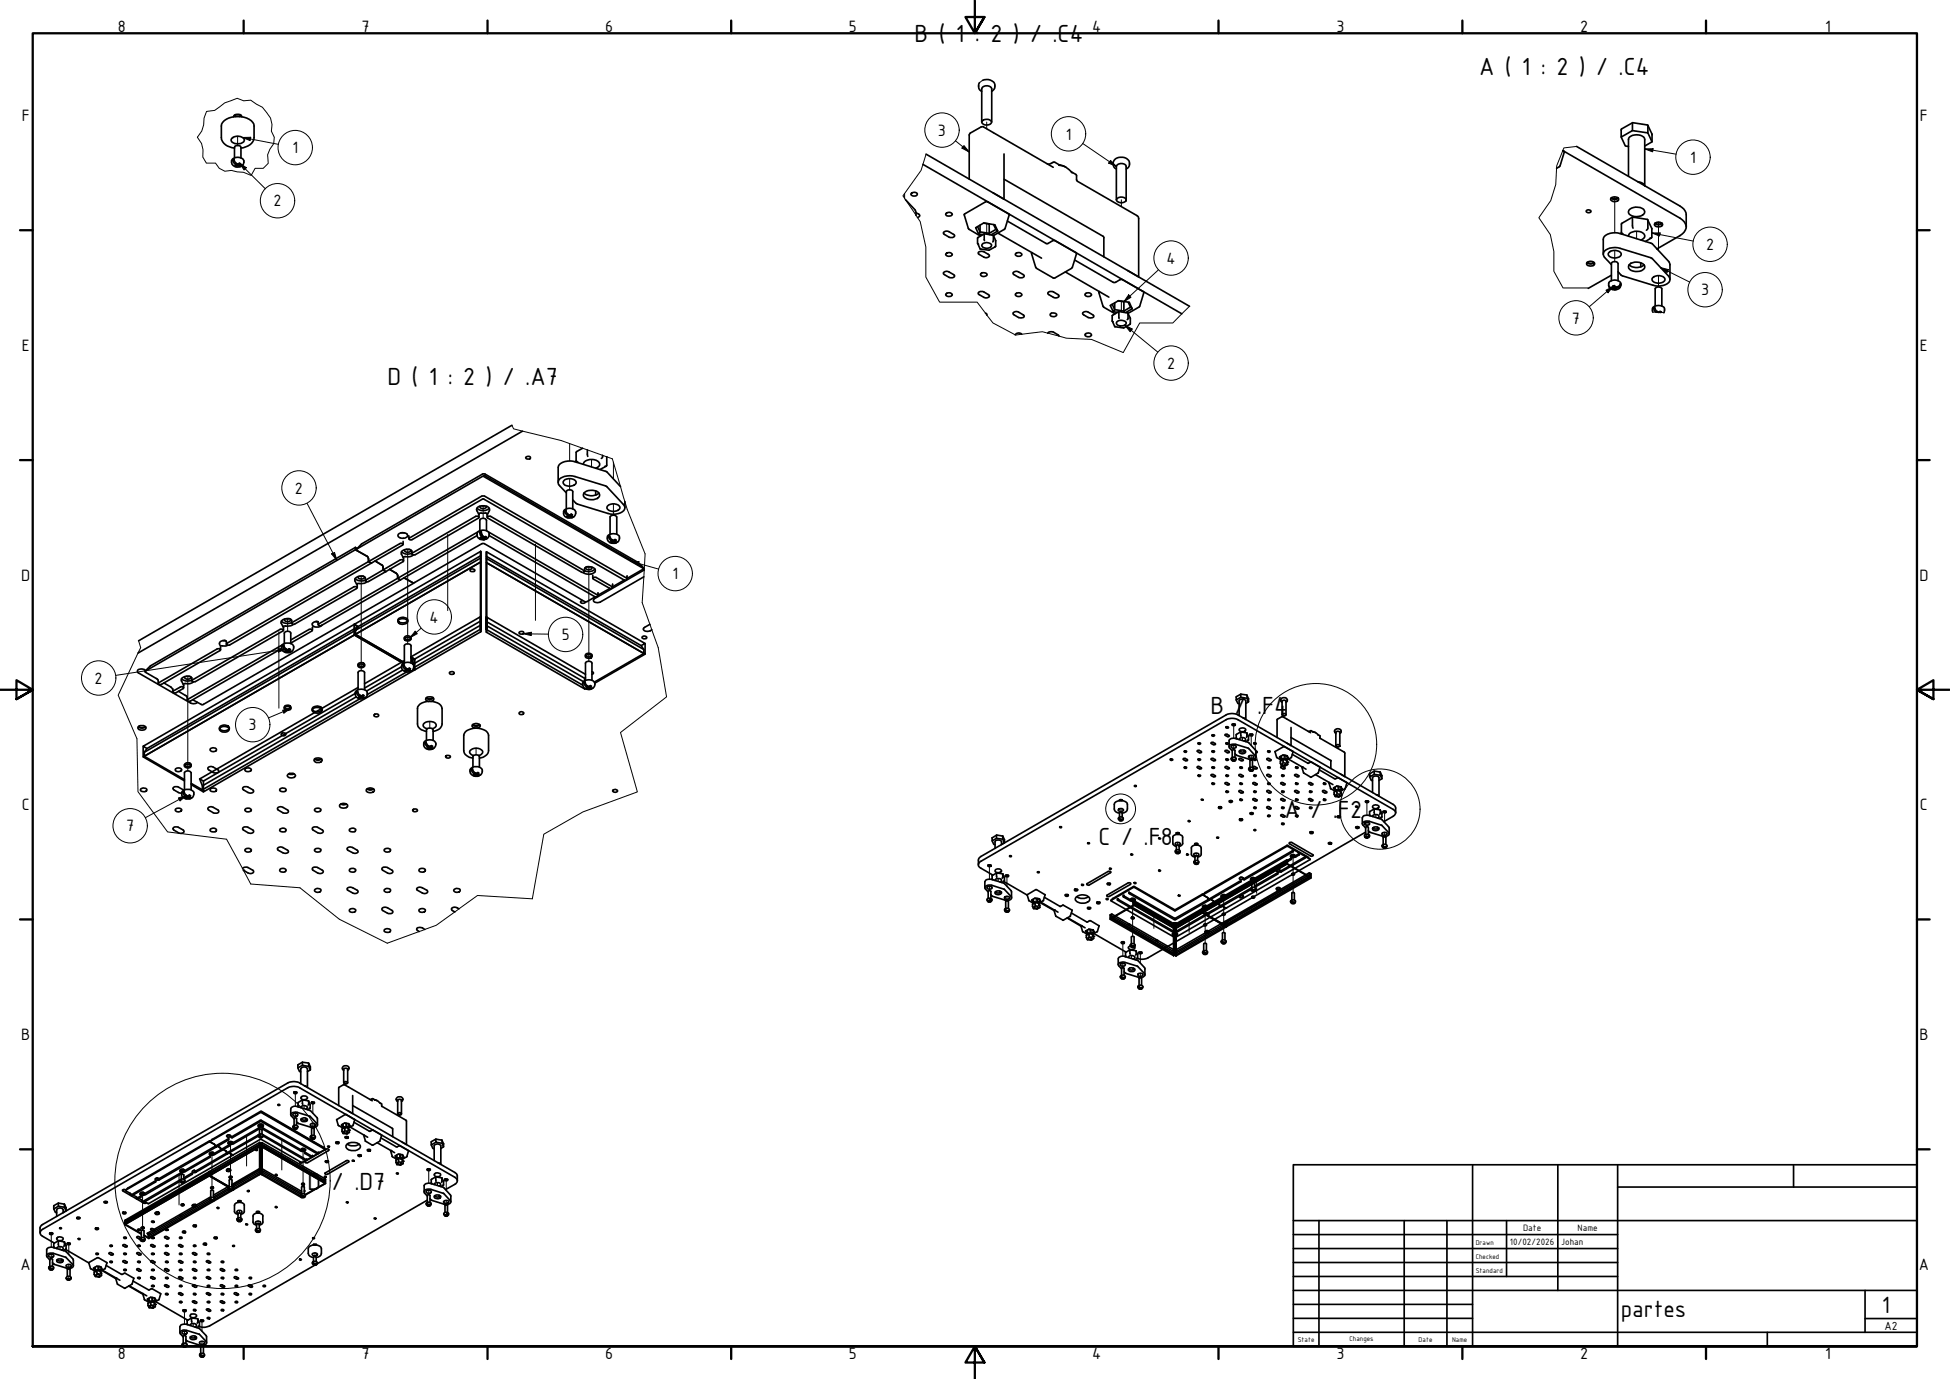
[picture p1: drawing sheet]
<svg xmlns="http://www.w3.org/2000/svg" width="594mm" height="420mm" viewBox="0 0 594 420" stroke-linecap="round" stroke-linejoin="round" font-family="sans-serif">
<defs><g id="words">
<g font-size="8.1">
<text x="278.6" y="12.9">B ( 1 : 2 ) / .C4</text>
<text x="450.6" y="22.8">A ( 1 : 2 ) / .C4</text>
<text x="118" y="117.2">D ( 1 : 2 ) / .A7</text>
<text x="368.7" y="217.5">B /</text>
<text x="383" y="217.5">.F4</text>
<text x="391.4" y="249.2">A / .F2</text>
<text x="334.7" y="257.4">C / .F8</text>
<text x="93.7" y="362.4">D / .D7</text>
</g>
<g font-size="7.7">
<text x="493.8" y="401.3">partes</text>
<text x="573.3" y="400">1</text>
</g>
<g font-size="5.4">
<text x="35.9" y="9.8">8</text>
<text x="110.2" y="9.8">7</text>
<text x="184.4" y="9.8">6</text>
<text x="258.6" y="9.8">5</text>
<text x="332.7" y="9.8">4</text>
<text x="407.2" y="9.8">3</text>
<text x="481.4" y="9.8">2</text>
<text x="556" y="9.8">1</text>
<text x="6.6" y="36.9">F</text>
<text x="285.8" y="41.4">3</text>
<text x="584.9" y="36.9">F</text>
<text x="89.1" y="46.7">1</text>
<text x="324.7" y="42.5">1</text>
<text x="514.9" y="49.6">1</text>
<text x="83.3" y="62.9">2</text>
<text x="519.7" y="76.2">2</text>
<text x="355.4" y="80.4">4</text>
<text x="518.3" y="90">3</text>
<text x="478.9" y="98.6">7</text>
<text x="6.6" y="106.9">E</text>
<text x="584.9" y="106.9">E</text>
<text x="355.6" y="112.4">2</text>
<text x="89.9" y="150.4">2</text>
<text x="6.5" y="176.9">D</text>
<text x="204.9" y="176.5">1</text>
<text x="584.8" y="176.9">D</text>
<text x="130.9" y="189.7">4</text>
<text x="171.1" y="195.1">5</text>
<text x="28.8" y="208.4">2</text>
<text x="75.8" y="222.5">3</text>
<text x="6.6" y="246.9">C</text>
<text x="584.9" y="246.9">C</text>
<text x="38.4" y="253.3">7</text>
<text x="6.5" y="316.9">B</text>
<text x="584.8" y="316.9">B</text>
<text x="6.3" y="386.9">A</text>
<text x="584.6" y="386.9">A</text>
<text x="35.9" y="414.1">8</text>
<text x="110.2" y="414.1">7</text>
<text x="184.4" y="414.1">6</text>
<text x="258.6" y="414.1">5</text>
<text x="332.7" y="414.1">4</text>
<text x="407.2" y="414.1">3</text>
<text x="481.4" y="414.1">2</text>
<text x="556" y="414.1">1</text>
</g>
<text font-size="3.9" x="574.1" y="405.1">A2</text>
<g font-size="3">
<text x="464" y="375.1">Date</text>
<text x="480.6" y="375.1">Name</text>
<text x="460" y="379.4">10/02/2026</text>
<text x="475.6" y="379.4">Johan</text>
</g>
<g font-size="2.3">
<text x="449.6" y="379.4">Drawn</text>
<text x="449.6" y="383.6">Checked</text>
<text x="449.6" y="387.9">Standard</text>
<text x="395.4" y="408.8">State</text>
<text x="411.1" y="408.5">Changes</text>
<text x="432.2" y="408.8">Date</text>
<text x="442.4" y="408.8">Name</text>
</g>
</g></defs>
<!-- layer: Tweak Trail (ISO) -->
<g fill="none" stroke="#000" stroke-width=".3">
<path d="M72.4 35.3v.2M300.6 37.2v2.1M72.4 41.5v2.9M275.6 59v1.4M491.9 60v10.9M300.6 68.1v3.3M341.6 60.9v2.1M491.9 76.3v3.4M498.6 66.2v.1M498.6 70.5v2.2M505.3 67.7v8.7M341.6 91.7v3.3"/>
<path d="M505.3 84v3.4M173.5 135.1v5.3M180.2 140v2.3M147.2 154.1v3.8M173.5 145.8v3.5M186.9 140.8v5.1M186.9 153.5v3.5M110 175.9v28.4M124.2 167.7v28.5M136.4 162.8v23.2M163.1 165.8v23.2M179.4 173.1v28.4"/>
<path d="M85 192.4v23.4M87.6 188.4v3.9M57.2 206.5v28.4M130.9 212.8v.9M130.9 219.8v2M391.2 217.8v.8M145 221v.8M145 227.9v2.1M375.9 220.5v4.4M375.9 227.1v1.4M378.5 223v.1M378.5 224.7v1"/>
<path d="M381.2 223.6v3.5M381.2 230.2v1.3M391.2 230.1v1.3M407.6 227.2v.9M407.6 239.6v1.3M341.5 243.9h.1M341.5 246.4v1M358.8 253.9v.3M358.8 256.6v.9M364.4 257.1v.4M364.4 259.9v.8M416.4 244v4.4"/>
<path d="M416.4 250.5v1.4M419.2 246.5h.1M419.2 248.2v.9M421.8 247.1v3.4M421.8 253.6v1.4M301.4 263.5v4.4M301.4 270v1.4M304.1 266h.1M304.1 267.7v.9M306.8 266.6v3.4M306.8 273.1v1.4M315.7 273.7v1.3"/>
<path d="M345.1 273.9v11.4M351.5 278.4v4.5M362.3 279.6v4.5M367.2 276v11.4M372.8 272.8v11.3M381.8 267.4v1.5M382.8 267.8v4.4M394 260.5v11.4M332 283.2v1.3M342.1 286.9v4.4M342.1 293.5v1.3M344.7 289.4v.1"/>
<path d="M344.7 291.1v.9M347.4 290v3.5M347.4 296.5v1.4M357.9 281.2v1.5M90 332.7v4.3M90 339.2v1.3M92.6 335.1v.1M92.6 336.8v.9M95.3 335.8v3.4M105.3 329.9v.8M121.7 339.4v.7M54.5 357.9v9.2"/>
<path d="M55.6 356.3v1.5M64.6 351.3v11.3M70.2 348v11.3M75.1 346v9.3M79.4 342.5v1.5M85.9 347.2v9.3M92.3 350.1v11.4M95.3 342.2v1.4M105.3 342.2v1.4M121.7 351.7v1.3M130.6 356.1v4.4M133.3 358.6v.1"/>
<path d="M136 359.2v3.5M15.6 375.6v4.4M18.3 378.1v.1M18.3 379.8v.9M21 378.7v3.5M43.4 363.5v11.3M73 366v.3M73 368.8v.8M78.6 369.2v.4M78.6 372v.9M95.9 379.3h.1M130.6 362.6v1.4"/>
<path d="M133.3 360.3v.9M136 365.7v1.4M15.6 382.1v1.4M21 385.2v1.4M29.8 385.9v1.2M46.2 395.3v1.3M56.2 399.1v4.4M95.9 381.7v1.2M56.2 405.6v1.4M58.9 401.6h.1M58.9 403.3v.9M61.5 402.1v3.5"/>
<path d="M61.5 408.7v1.4"/>
</g>
<!-- layer: Visible (ISO) -->
<g fill="none" stroke="#000" stroke-width=".51">
<path d="M71.2 35.6a1.37 1.37 0 0 1 1.2-.8 1.37 1.37 0 0 1 1.3 .8M71.3 35.2l.6 .3M71.5 35.1l.9 .4 .9-.4M73.5 35.2l-.5 .3M298.4 25.2l-.3 .8a1.65 1.65 0 0 0 1 1.9M299.1 37.2v-10.2a1.73 1.73 0 0 1 3 0v10.2M299.3 36.9a1.67 1.67 0 0 1 2.8 .4 1.73 1.73 0 0 1-3-.2zM299.3 24.5a2.53 2.53 0 0 1 3.8 1.5 1.65 1.65 0 0 1-1 1.9M497.3 39.8l4.7 .7 1.3 2.7-2.2 1.3M497.4 37.4l-.1 2.4-3.4 2v-2.4l3.5-2 4.6 .7v2.4M502 38.2l1.3 2.7v2.3M70.6 42.1a2.6 2.6 0 0 1 3.8 .4 1.74 1.74 0 0 1-2.3 1.3 1.2 1.2 0 0 1-1.3-.3 1.2 1.2 0 0 1-.2-1.4z"/>
<path d="M70.9 48.7l.5 1.1 .7 .4M71.4 49l-.5-.3 .4-.1 .2 .7 .9 .7M71.4 45.1a4 4 0 0 1-4-3.2v-3.5a3.4 3.4 0 0 1 3.1-2.7 6.2 6.2 0 0 1 6.8 2.1l.1 4.1a4 4 0 0 1-4 3.2M71.4 48.1v-3.2a1.13 1.13 0 0 1 2 0v3.2M72.1 49.8v.4l-.5 .3 .3 .2v-.4M72.4 50v.5l.6 .3 .5-.2M72.4 50.5l-.5 .2M72.8 49.8v.4l.5-.3-.3-.2-.6 .3M72.8 50.2a.99 .99 0 0 0 1.2 0 .99 .99 0 0 0 .3-1.2 2.16 2.16 0 0 0-3.8 0 1.79 1.79 0 0 0 .9 1.7 1.79 1.79 0 0 0 1.9 0M277.6 59l.5-.3a.97 .97 0 0 1 1.4 .5 1.02 1.02 0 0 1-1.1 .6 1.02 1.02 0 0 1-.8-.8zM281.2 50.1l78.8 45.5M282.1 47l80.3 46.3"/>
<path d="M302.5 58.7l3.3 1.9M305.9 54.6l30.2 17.4 .2 .4v5.9M305.9 46.9v13.8M320.9 51l-21.6-12.4-3.7 2-.3 .5v13.5M321.3 49.4h-.3l-1.4 .6h-.5M321.4 49.4l1.5 .9h-.3a5.2 5.2 0 0 1 4 2.4M322.6 50.2l2.1 .7M326.3 52.3l1.6 .9 .1 1.7 .2 .3M328.2 55.2l18.5 10.8 .2 .6v17.8M340.1 51.5a1.95 1.95 0 0 1-.8-2.5 1.95 1.95 0 0 1 2.3-1.1 1.94 1.94 0 0 1 2.3 1.2 1.94 1.94 0 0 1-.8 2.4M475.1 50.8l1.5-4.5-.5-.4 35.7 20.6a2.8 2.8 0 0 1 1.3 4.2l-1.3 1.1-7 4.1M475.1 50.8l-.9 .5"/>
<path d="M480.3 44.6l31.5 18.2a3.3 3.3 0 0 1 1.9 2.6v3.7M493.9 41.8l1.3 2.7 .9 .1M496.1 53.7v-11.2a2.73 2.73 0 0 1 3.8-1.2 1.43 1.43 0 0 1 1.2 1.2v14.1a2.19 2.19 0 0 0-2.2-1.2M275.8 60.8l2.9 3.1 .4 .9M279.1 64.8l1.1 .7a.62 .62 0 0 1-.7 .8M279.1 64.8v.8M287.5 70.8l.5-.3h.8l2 1.3a1.18 1.18 0 0 1-1.7 .4l-1.6-1zM288.2 77.3l.5-.3a1.03 1.03 0 0 1 1.4 .6 1.08 1.08 0 0 1-1.1 .5 1.08 1.08 0 0 1-.8-.8zM288.2 65.1l.5-.4a1.03 1.03 0 0 1 1.4 .7l-.9 .4a.76 .76 0 0 1-1-.7zM297.9 74.2l.7 1.6h.2M298.1 76.9l.5-.3a2.86 2.86 0 0 1 2.5 .9l.3 .2v.4l-.6 .4h-.8l-1.9-1.2zM298.1 71.3l.5-.6 2.8 .4v.4"/>
<path d="M298.1 71.3l1.4 .2M298.6 68.6v2.1l-.8-1.6M299.5 74.1l1.5-.1a.88 .88 0 0 1 .9 1.2 1.82 1.82 0 0 1-2.8-.5zM299.7 68l1.7 .2v2.9l2-1.2M299.9 71.2v2.1M301.2 76.2h.1M301.4 68.2h.1M302.6 71.8l-2.7-.6-2.1 1.3v1.6l.3 .3M302.6 71.8v1.6l-.1 .3M302.6 71.7l.7 1.6v1.7l-.2 .2M302.6 71.8l3.6-2.2 1.3-4.3-6.6-3.8-.4-.1-6.7 3.9 1.2 4.3 3.7 2.3M302.7 68.4l.7 1.5 .6 .5-.9-1.9-3.4-.6-2.5 1.5 .9 1.9"/>
<path d="M303.3 75.2l-2 1-2.7-.3M304 70.4l-2.1 1.1M304 71l13.3 7.7M306.9 67.4l11.9 6.9 2.4-1 6.7 3.7 .1 .3-1.3 4.1M309.4 77.3l.5-.3a1.03 1.03 0 0 1 1.4 .6 1.08 1.08 0 0 1-1 .5 1.08 1.08 0 0 1-.9-.8zM314.5 77l-.2 .3 1.5 4.4M327.4 79.2l11.8 6.8h.7l1.3-.8 .6-.1 6.6 3.8 .1 .2-1.5 4.5M340.1 60.9v-10.2a1.68 1.68 0 0 1 3 0v10.2M340.5 60.4l1.4-.4a1.01 1.01 0 0 1 1.1 1.2 1.81 1.81 0 0 1-2.9-.3zM483.3 64.2l.6-.3 .8 .4a.71 .71 0 0 1-.8 .5 .71 .71 0 0 1-.6-.6zM483.6 79.9l.6 .3a1.16 1.16 0 0 0 1.3-.3M488.4 77.4v-4.5a2.65 2.65 0 0 1 2.8-1.9l2.4 .2 9.8 3.1 5.2 5.7 .2 .6v4.5"/>
<path d="M490.2 76.9a2.58 2.58 0 0 1 3.7 .4 1.72 1.72 0 0 1-2.3 1.3 1.2 1.2 0 0 1-1.3-.4 1.2 1.2 0 0 1-.1-1.3zM490.8 60.4l.7 .3h.9l.6-.3M490.8 60.4l1.1-.4a.88 .88 0 0 1 1.2 1l-.3 .2a1.44 1.44 0 0 1-2.1-.5zM491 60.2l.9 .4 1-.4M494 70.9l.2 .5M496.1 71.9a2.43 2.43 0 0 1 3.3-1.4 1.31 1.31 0 0 1 1.5 .8 1.31 1.31 0 0 1-.5 1.6l-.5 .2M496.3 64.1a3.3 3.3 0 0 1 4.7 0 1.53 1.53 0 0 1-1.8 1.9 2.78 2.78 0 0 1-3.1-1.2zM497.4 66.1l-.1 2.7 .2 .7M497.4 66.1l-3.4 2.1v2.6l.5 .5M497.4 66.1l4.6 .8v2.6l-.4 .6M502 67l1.2 2.6v2.6l-.5 .4M503.1 72.5l-1.8 1.1"/>
<path d="M504.1 68.1l1.2 .4 1.1-.4M504.1 68.1a1.54 1.54 0 0 1 2.4 .3 1.5 1.5 0 0 1-2.5 0zM504.3 67.9l.6 .4h.8l.5-.4M287.5 83l.5-.3h.8l2 1.4a1.18 1.18 0 0 1-1.7 .4l-1.6-1zM288.2 89.6l.5-.3a1.03 1.03 0 0 1 1.4 .6 1.08 1.08 0 0 1-1.1 .5 1.08 1.08 0 0 1-.8-.8zM298.1 89.1l.9-.3a3.6 3.6 0 0 1 2.4 1.2v.4l-.3 .2-1.1 .1-1.9-1.1zM299 83.2l.8-.1a.81 .81 0 0 1 .9 .6 1.06 1.06 0 0 1-1 .6 1.06 1.06 0 0 1-.9-.8zM300.2 95.4l.3 .1 .2 .6M308.7 95.3l.5-.3h.8l2 1.3a1.32 1.32 0 0 1-1.7 .5l-1.6-1.1zM308.7 83l.5-.3h.8l2 1.4a1.18 1.18 0 0 1-1.7 .4l-1.6-1zM309.4 89.6l.5-.3a1.03 1.03 0 0 1 1.4 .6 1.08 1.08 0 0 1-1 .5 1.08 1.08 0 0 1-.9-.8zM315.8 81.8l5 2.9h.5"/>
<path d="M319.3 89.1l.9-.3a3.6 3.6 0 0 1 2.4 1.2v.4l-.3 .2-1.1 .1-1.9-1.1zM320 95.7l1-.3a.81 .81 0 0 1 .9 .6l-.8 .5a.84 .84 0 0 1-1.1-.8zM324.5 82.8l13.3 7.7M326.5 81.8l-5.1 2.9M326.7 81.4l-.2 .3M329.9 95.3l.6-.3h.7l2 1.3a1.32 1.32 0 0 1-1.7 .5l-1.6-1.1zM330.6 89.6l.6-.3a1.03 1.03 0 0 1 1.3 .6 1.08 1.08 0 0 1-1 .5 1.08 1.08 0 0 1-.9-.8zM334.9 88.8l-.1 .3 1.2 4.2 3.7 2.3M338.9 97.9l.7 1.6h.2M339.2 95l1.3 .2M339.6 92.3v2l-.8-1.6M340.2 98.1a2.07 2.07 0 0 1 2.9 .1 1.5 1.5 0 0 1-2.4 1 .73 .73 0 0 1-.5-1.1z"/>
<path d="M340.7 91.7l1.7 .2M340.9 94.9l-2.1 1.3v1.6l.4 .3M342.3 99.9h.1M342.4 91.9v2.9l-2.8-.5-.4 .7-.9-1.9 2.4-1.5 3.3 .5 .9 2-.5-.5-.7-1.5M343.5 82.4l3.3 1.9M343.6 95.4l.8 1.5v1.8l-.3 .1M343.7 95.5l-2.8-.6v2.1M343.7 95.5v1.6l-.3 .3M344.3 98.8l-2 1.1-2.6-.4M344.4 93.6l-2 1.2 .1 .4M344.9 94.1l-1.9 1.1M347 93.6l-3.3 1.9"/>
<path d="M483.4 80.1l.3-.2a1.44 1.44 0 0 1 2.1 .5 1.45 1.45 0 0 1-2.4 0zM483.5 80.1l1.1 .3 1.1-.3M490.2 87.4l.1 .2a1.09 1.09 0 0 0 1.4 .2M490.9 85.5v-5.2a1.19 1.19 0 0 1 2.1 0v5.2M490.9 80.6l-2.1-2.2a1.55 1.55 0 0 1 1-2.5l1.4-.4h1.6l10.1 3 5.5 5.7a1.55 1.55 0 0 1-1 2.5l-2.3 .5-1.5-.3-9.3-2.8-1.3-1.3M490.9 83.9l-7 4M491.6 87.1v.4l-.6 .1a.72 .72 0 0 1-.9-.5v-.7a2.11 2.11 0 0 1 3.7 0 1.91 1.91 0 0 1-1.3 1.9 1.91 1.91 0 0 1-2.2-.7M491.7 87l.2 1.2zM491.9 87.4h.2M492.3 87.5l.1 .7h-.5M493.6 86.7h.2l-.2-.3v.4l-1 .6-.5 .1-.2-.5-.5 .1 .2 .4M493.8 86.7a1.28 1.28 0 0 1-1.5 1"/>
<path d="M496.3 80.7a3.5 3.5 0 0 0 4.6 0M496.4 80.6a3.4 3.4 0 0 1 4.7 .5 1.91 1.91 0 0 1-2.2 1.6h-.7a1.65 1.65 0 0 1-2-1.8zM499.9 80.1v1.2M503.5 84.6a2.58 2.58 0 0 1 3.7 .3 1.72 1.72 0 0 1-2.2 1.4 1.52 1.52 0 0 1-1.7-1.4zM503.6 95.1l-.2-.6a1.41 1.41 0 0 1 1.9-1.4 1.45 1.45 0 0 1 1.6 .5 1.45 1.45 0 0 1 0 1.7M503.8 93.9l.2 .7 .5 .5M503.8 93.9l.3-.2 .5 1 .7 .5 .5-.4 .4 .2-.3 .2M503.8 93.9l.5 .2M504.3 93.2v-5.2a1.19 1.19 0 0 1 2 0v5.2M504.9 95v.2M505.7 95v.2M311.3 101.8l-.9-.3-.8 .1-.3 .4"/>
<path d="M319.2 101.5l1-.4a3.5 3.5 0 0 1 2.4 1.1v.2M330.6 101.8l.6-.3a1.03 1.03 0 0 1 1.3 .7 1.08 1.08 0 0 1-1 .4 1.08 1.08 0 0 1-.9-.8zM156 129.6l-113.8 65.6M159.2 131.4l-117.2 67.6M160.3 139.2l.2-.1a.68 .68 0 0 1 1.1 .5l-.5 .3-.7-.1-.3-.4zM177.5 136.6l-2 1.2v2.5l.6 .5M178.9 137.1l.2 1.9M183.6 138.7v.6l-.4 .4M184.8 139.2v2.6l-.5 .3M145.3 154.9a2.86 2.86 0 0 0 3.7 0M145.5 154.5a2.46 2.46 0 0 1 3.7 .7l-.6 1.4-.5-.3h-1.8l-.5 .3-.4-.8a.8 .8 0 0 1 .1-1.3zM146 156.7l-.1 .9"/>
<path d="M146.2 154.2a.97 .97 0 0 0 1 .8 .97 .97 0 0 0 .9-.8M146.7 154.1h.9M147.2 145.1l.6-.2 47.8 27.7 .6 .7M148.4 156.7v.9M148.6 157.3h.9l28.4 16.5 .2 .4-.4 .2-.6-.1-28.5-16.5zM170.1 147v-4.5a2.65 2.65 0 0 1 2.7-2l2.4 .2 9.6 3 4.2 4.6M172.1 155.7l.2 .7 .9 .8M172.1 146.2l.5-.2a2.5 2.5 0 0 1 2.9 .8 1.72 1.72 0 0 1-2.3 1.3 1.2 1.2 0 0 1-1.2-.3 1.2 1.2 0 0 1-.2-1.3zM172.5 156l-.4-.3 .3-.2 .2 .7 .9 .8M172.5 155v-5.2a1.13 1.13 0 0 1 2 0v5.2M172.5 150.2l-2.1-2.3a1.55 1.55 0 0 1 1-2.5l1.4-.4h1.6l10.1 3.1 5.4 5.6a1.51 1.51 0 0 1 .4 1.6 1.51 1.51 0 0 1-1.3 1l-2.2 .4-1.6-.3-9.3-2.8-1.4-1.3M173.2 156.8v.4l-.5 .3 .3 .1v-.3"/>
<path d="M173.5 157v.4l-.5 .2M173.5 157.4l.6 .3 .5-.2M173.9 156.8v.4l.5-.3-.3-.3-.6 .4M173.9 157.2a1.02 1.02 0 0 0 1.2 0 1.02 1.02 0 0 0 .3-1.3 2.11 2.11 0 0 0-3.7 0 1.76 1.76 0 0 0 .8 1.8 1.76 1.76 0 0 0 1.9 0M175.6 140.4l.2 .5M177.7 141.5a2.98 2.98 0 0 1 4.5-.9 1.14 1.14 0 0 1 .4 1.3 1.14 1.14 0 0 1-1.1 .8M177.9 150.2a3.5 3.5 0 0 0 4.5 0M178.2 150a3.4 3.4 0 0 1 4.4 .4 1.18 1.18 0 0 1-1.2 1.7l-1.9 .1a1.75 1.75 0 0 1-1.8-1.5zM181.5 149.6v1.3M184.7 142l-1.9 1M185.1 154.2a2.58 2.58 0 0 1 3.7 .3 1.72 1.72 0 0 1-2.2 1.3 1.52 1.52 0 0 1-1.7-1.3zM190.4 152.8v1.9"/>
<path d="M108.2 176.3a2.84 2.84 0 0 0 3.1 .5M108.3 166.8v.7l3.6 2M108.3 166.8l-62.5 36.1-1.6 1.6M108.3 167.5l-64.1 37.1 3.7 2.3 .3 .5v.9M108.3 166.8l.5 .3M108.6 167.4l1.6-1.7 36.8-21.3h.5l46.9 27 1.3 1.2M108.8 178.2v.8M109.2 175.6l-.1 .3a1.08 1.08 0 0 0 1 .6 1.08 1.08 0 0 0 1-.8M109.6 175.6h1M111.3 176.9v-.8a2 2 0 0 0-3.2 .6l.5 1.3 .4-.2 2-.1 .8-.4M111.3 176.8l10.6-6.2 .6-.1 .4 .3-.1 .3-10.5 6-.5 .2zM111.9 169.5l.4 .8v.8l.9 .5"/>
<path d="M111.9 169.5l-3.4-2.1 38.7-22.3 49 28.2-5.2 3M114.3 170.9l2.2 1.4 .2 1.4 .8 .5M118.7 173.5l2 1.2 .4 .4 .1 1.1 .8 .5M121.3 162.8a1.8 1.8 0 0 1 2.9 .4 1.76 1.76 0 0 1-3-.1zM122.2 162.3h1M122.4 168.1l.2 .3a2.82 2.82 0 0 0 2.9 .2M122.8 165v.8M123 170l-.1 .9M123.3 167.5a.97 .97 0 0 0 .9 .8 .97 .97 0 0 0 1-.7M123.8 167.4h.9M124.5 163.2l.1 .9M124.6 164.1l22.1-12.9 .6-.1 43.6 25 .1 .4-.4 .3-.6-.2-42.8-24.6-21.6 12.4-.6 .1z"/>
<path d="M125.5 168.8v-.9a2.14 2.14 0 0 0-3.3 .4l.1 .6 .5 .9 .5-.2 1.4 .1 1.2-.6M125.6 168.5l19.3-11.2h.6l.4 .2-.1 .3-19.3 11.2h-.9zM125.9 177.6l.1 .1-2.9-1.6 3 1.5 20.7-11.9 .5-.1 30.8 17.7h.7l2.6-1.5M126 177.7l-64.2 37-3.1-1.5M143.3 173.5l.6-.2 .8 .4a.71 .71 0 0 1-.8 .5 .71 .71 0 0 1-.6-.7zM145.4 163.2l-23.4 13.5M145.5 162.1l-48.4 28-.1 .3 .3 .3 .7-.2 24-13.8M146.2 163.9h.2v.3zM146.2 162.1l.2 1.1 .5 .5M146.2 161.7v-3.2a1.19 1.19 0 0 1 2 0v3.2M146.4 168v24.5zM146.4 168l-38.5 22.2v3.3l38.5-22.3-38.1 22.1v-1.2"/>
<path d="M146.4 169.3l-37.3 21.6-1.2-.7M146.4 170l-38.1 22.1 .8-1.2-.8 1.2M146.8 162.9l-.6-.8 .4-.1 .5 1.3M146.9 163v.7l-.5 .2M146.9 163.2h.1M147.1 163.3l.2 .3 .7-.2 .2 .3-.7 .2v-.3M147.1 163.3v.7l.2 .3 .3 .1 .2-.3M147.1 164l-.7 .2M147.4 163.6l.1 .1M147.5 163.9l.3 .3a1.3 1.3 0 0 0 1.3-1.3 1.3 1.3 0 0 0-1.3-1.3l-.6-.1a1.53 1.53 0 0 0-1.8 1.6 1.53 1.53 0 0 0 1.9 1.4l.3-.1M148.2 168.1v24.5zM148.2 170.2l48 27.7v1.2l-48-27.7 48.3 27.9v-3.2"/>
<path d="M148.2 169.5l47.1 27.2 .9 1.2M148.2 168.1l48.3 28-1.2 .6M148.8 162.1l33.2 19.2 .2 .3-.5 .2h-.5l-32.2-18.6M178.1 174v-.9a2.32 2.32 0 0 1 3.3 .5 1.93 1.93 0 0 1-2.9 1.3l-.9-.5M178.9 172.7h.9M180.3 172.8v.2a1.08 1.08 0 0 1-1 .6 1.08 1.08 0 0 1-.9-.7M180.6 176.1l1-.2 4.8 2.8 .2 .3-.7 .3-5.1-2.9zM180.6 175.2v1M181.2 173.4a2.84 2.84 0 0 1-3.1 .5M185.4 163.4l.2 .7 .9 .8M185.8 179.3l-3.6 2M185.9 163.7l-.5-.3 .3-.2 .5 1.1 .3 .1"/>
<path d="M185.9 162.7v-5.2a1.19 1.19 0 0 1 2 0v5.2M186.5 164.4v.5l-.5 .3 .4 .2v-.4M186.5 164.4l.4 .3M186.6 178v1M186.9 164.7v.4l-.5 .3M186.9 165.1l.6 .3 .5-.2M187.2 164.4v.5l.6-.3-.4-.2-.5 .3M187.2 164.9a.99 .99 0 0 0 1.3 0 .99 .99 0 0 0 .2-1.2 2.01 2.01 0 0 0-2.9-.9 1.45 1.45 0 0 0-.7 1.7 1.45 1.45 0 0 0 1.5 1l1.2-.1M190.2 176.7l-3.6 2.1M191.1 175.5l-.1 .9M196.3 173.7l-15.2 8.7-.3 .5a1.52 1.52 0 0 0 2.1 .5l13.3-7.7M67.2 197.1v.9"/>
<path d="M67.9 195.2h.8M69 196.3v-.9a1.22 1.22 0 0 0-1.4-.2 1.22 1.22 0 0 0-.7 1.2l.3 .4h1.4l.8-.2M69.2 196l52.6-30.3 .6-.2 .3 .3-.1 .3-52.6 30.4h-.8l-.2-.1zM85.7 189.2a2.84 2.84 0 0 0 3.1 .5M86 196.5l-28.8 16.6-.2 .4 1 .1 27.8-16M86.2 196.8l.2 .7 .8 .7M86.4 191.1v.9M86.6 197l-.4-.2 .3-.3 .2 .8 .9 .7M86.6 196.1v-3.2a1.13 1.13 0 0 1 2 0v3.2M86.7 188.6a.99 .99 0 0 0 .9 .8 .99 .99 0 0 0 1-.7M87.1 188.5h1M87.2 197.8v.4l-.5 .3 .4 .2v-.4"/>
<path d="M87.6 198v.4l-.5 .3M87.6 198.4l.6 .3 .4-.2M87.9 197.8v.4l.6-.3-.4-.2-.5 .3M87.9 198.2a1.02 1.02 0 0 0 1.3 0 1.02 1.02 0 0 0 .3-1.2 2.21 2.21 0 0 0-3.6-.4 1.78 1.78 0 0 0 .5 2 1.78 1.78 0 0 0 2.1 .1M88.6 195l5.5-3.2 .6-.1 .4 .2-.1 .4-6.4 3.6M88.8 189.9v-.9a2.1 2.1 0 0 0-3.2 .7l.6 1.2 .3-.2h2.1l.7-.5M89 189.7l18.8-10.9 1 .1-.2 .4-18.7 10.8h-.9zM95.2 191.1v.9M96.1 189.4h.8v.9M96.9 189.5a1.12 1.12 0 0 0-1.3 0 1.12 1.12 0 0 0-.4 1.2 2.47 2.47 0 0 0 2.8-.2M107.9 190.2v3.3l-64.3 37.1v-3.2M107.9 193.5l15 8.6"/>
<path d="M108.3 193.3l14.9 8.6M121.2 189v.3M121.5 188.4l1.3-.3a1.12 1.12 0 0 1 1.3 1 1.87 1.87 0 0 1-2.9-.1zM121.5 188.8l1.3-.3a1.12 1.12 0 0 1 1.3 1.1 1.87 1.87 0 0 1-2.9-.1zM123.2 194.3v.4M123.3 194a1.31 1.31 0 0 1 1.9 .2 1.16 1.16 0 0 1-2 .1zM123.3 194.5l1-.3 .9 .4a1.11 1.11 0 0 1-1 .7 1.11 1.11 0 0 1-1-.6zM124.2 189v.3M125.2 194.3v.4M146.4 190.5l-20.4 11.8v.2v-.2l-.2 .1M146.4 189.2l-20.1 11.6-1.1-.6M146.4 192.5l-20.1 11.6v-3.3"/>
<path d="M146.4 187.9l-21.2 12.2M146.4 191.7l-20.4 11.7M148.2 192.6l29.9 17.3M148.2 190.6l29.5 17.1M148.2 188l30.2 17.5M148.2 191.8l29.3 17M148.2 189.4l29.9 17.3M158.2 192.6l.9-.2 .5 .3a.78 .78 0 0 1-.7 .5 .78 .78 0 0 1-.8-.4zM177.5 183l-.7 .4a.86 .86 0 0 0 1.6 0M178.4 199.6v.4M178.5 199.7l.3-.1a.89 .89 0 0 1 1-.2 .89 .89 0 0 1 .5 .9l-.6 .3-.8-.1-.5-.3zM178.5 199.3l1.1-.2 .7 .5a1.06 1.06 0 0 1-1 .6 1.06 1.06 0 0 1-.9-.7z"/>
<path d="M180.3 199.6v.4M182.2 180.6v.9M195.7 194l.6-.2 .7 .4a.82 .82 0 0 1-1.4 0zM196.2 199.1l-15.1 8.7M196.5 199.3l-15.3 8.8M198 190.2l-1.7 1-.3 .5a1.63 1.63 0 0 0 2.6 .2M44.4 204.3l-1.3-.5a.88 .88 0 0 0-1.2 1l16.2 9.4 .9 .2 1.1-.4M48.2 208.1l18-10.4h.5l.5 .2-.2 .3-17.8 10.3h-.8zM49.9 208.1l2.4 1.5 .3 .4v.8M52.8 210.5l2.4-1.3 .7 .3-.1 .3-2.1 1.3h-.9zM54.4 210.6l2.4 1.4 .2 .5v.8M55.3 206.8l.3 .3a3.1 3.1 0 0 0 2.8 .2"/>
<path d="M56 208.6l-.1 .9M56.3 206.2a.98 .98 0 0 0 .9 .8 .98 .98 0 0 0 1-.7M56.8 206h.9M58.4 207.4v-.9a2.04 2.04 0 0 0-3.2 .7l.6 1.3 .5-.2h1.4l1.2-.5M58.6 207.2l26.7-15.5h.6l.5 .2-.2 .4-26.7 15.4h-.9zM86.6 215.4v.4M86.8 215.5l.8-.3a.75 .75 0 0 1 .9 .9l-.6 .3-.8-.1-.5-.4zM86.8 215.1l.4-.2a.83 .83 0 0 1 .9 0 .83 .83 0 0 1 .4 .8l-.6 .3a.85 .85 0 0 1-1.2-.7zM88.6 215.4v.4M95.1 216v.4M95.4 215.9a1.62 1.62 0 0 1 2.7 .7 1.94 1.94 0 0 1-3-.1zM95.4 215.5l1.4-.4a1.19 1.19 0 0 1 1.3 1.2 1.89 1.89 0 0 1-3-.2z"/>
<path d="M98.1 216v.4M108.2 211.3l-46.2 26.7M108.5 212.3l-46.8 27.1v1.2M108.6 210.8l.2 .7 .9 .8M109 211.1l-.4-.3 .4-.2 .2 .7 .8 .8M109.1 210.2v-5.3a1.13 1.13 0 0 1 2 0v5.3M109.1 202.7a1.18 1.18 0 0 1 2 .2 1.1 1.1 0 0 1-1.1 .5 1.1 1.1 0 0 1-.9-.7zM109.1 202.3l.5-.3a1.07 1.07 0 0 1 1.5 .5 1.06 1.06 0 0 1-1.1 .6 1.06 1.06 0 0 1-.9-.8zM109.1 202.5v.4M109.1 209.5l-48.3 27.8M109.7 212.9l-48 27.7M109.7 211.9v.4l-.5 .3 .3 .2v-.4"/>
<path d="M110 212.1v.3l-.5 .4M110 212.4l.7 .4 .4-.2M110.4 211.9v.4l.5-.4-.3-.1-.6 .3M110.4 212.3a.96 .96 0 0 0 1.3 0 .96 .96 0 0 0 .2-1.2 2.11 2.11 0 0 0-3.7 0 1.79 1.79 0 0 0 .8 1.7 1.79 1.79 0 0 0 1.9 0M111.1 202.5v.4M114.1 217.7l.3-.2a.68 .68 0 0 1 1 .5 .78 .78 0 0 1-.8 .4 .78 .78 0 0 1-.7-.6zM122.4 203.1l-11.3 6.6M122.7 204.1l-11 6.4M122.7 202.7l.2 .7 .9 .7M123.2 202.9l-.5-.2 .4-.3 .7 1.3M123.2 202v-5.2a1.19 1.19 0 0 1 2 0v5.2M123.2 201.3l-12.1 7"/>
<path d="M123.8 203.7v.4l-.5 .3 .4 .2v-.4M123.8 203.7l.4 .2M123.8 204.8l-11.9 6.8M124.2 203.9v.4l-.5 .3M124.2 204.3l.6 .3 .5-.2M124.6 203.7v.4l.5-.3-.4-.2-.5 .3M124.6 204.1l.7 .3a1.45 1.45 0 0 0 .6-1.8 1.45 1.45 0 0 0-1.7-.8h-.6a1.51 1.51 0 0 0-1.2 1.9 1.51 1.51 0 0 0 1.9 1.1l.8-.2M125.2 200.3l.8 2M125.2 200.2l1.1 .6M125.9 203.9l.4 .2M126.3 204.1l-64.3 37.2v-3.3M126.3 200.8l-1.1 .7"/>
<path d="M126.3 200.8v3.3M129.8 212.7l1.1 .4 1.1-.4M130 212.5a1.24 1.24 0 0 0 1.9 0M130.6 213.7l-.9-.6a1.47 1.47 0 0 1 2.4-.3 .77 .77 0 0 1-.8 .9M137 204.8l.9-.2 .5 .4a.71 .71 0 0 1-.8 .5 .71 .71 0 0 1-.6-.7zM158.2 217.1l.6-.3 .8 .4a.78 .78 0 0 1-.7 .6 .78 .78 0 0 1-.8-.5zM177.9 207.9l.4 1.1 .7 .4M178.1 209.7v.2M178.3 208.2l-.4-.3 .3-.1 .2 .6 1 .8M178.3 209.8l-.2 .1M178.4 207.3v-5.3a1.13 1.13 0 0 1 1.9 0v5.3M178.4 206.5l-.3 .2v.7"/>
<path d="M179 209v.4l-.5 .3 .3 .2v-.4M179.4 209.2v.4l-.6 .3M179.4 209.6l.6 .3 .4-.2M179.7 209v.4l.5-.3-.3-.2-.5 .3M179.7 209.4a1.04 1.04 0 0 0 1.4-.1 1.04 1.04 0 0 0 0-1.4 2.26 2.26 0 0 0-3.6 .3 1.79 1.79 0 0 0 .8 1.7 1.79 1.79 0 0 0 1.9 0M180.3 204.6l.5 .4-.1 .3-.4 .2M376.6 213.3l.5 1.1h.4M377.5 218v-4.5a1.19 1.19 0 0 1 2 0v5.7M378 211.5v.9l-1.4 .9v-1l1.4-.8 1.8 .3 .1 1M378 212.4l1.9 .4 .5 1-.9 .6M378.7 218.7l.8 .5M379.9 211.8l.5 1.1v.9"/>
<path d="M390.6 217.8v-4.1a.72 .72 0 0 1 1.2 0v4.1M390.6 214a.88 .88 0 0 1-.2-1.2 .88 .88 0 0 1 1.3-.2 .77 .77 0 0 1 .5 .7 .77 .77 0 0 1-.4 .7M390.7 217.6a.61 .61 0 0 1 .6-.2 .61 .61 0 0 1 .4 .5 .61 .61 0 0 1-.6 .2 .61 .61 0 0 1-.4-.5zM42.1 221.5l1.1 .3 1.2-.3M42.3 221.3l.9 .4 1-.4M42.4 221.3l.3-.2a1.41 1.41 0 0 1 1.8 .7 1.5 1.5 0 0 1-2.5 0zM43.6 227.4l64.3-37.2 1.2 .7-64.3 37.2zM43.6 230.6l12.6 7.3M43.9 229.2l64.4-37.1v1.2l-64.4 37.1zM43.9 230.4l12.3 7.1M44.8 228.1l-.9 1.1M53.5 234.2l1.1-.2 .8 .5a1.06 1.06 0 0 1-1 .6 1.06 1.06 0 0 1-1-.7z"/>
<path d="M56.2 233v.4M56.3 232.8a1.18 1.18 0 0 1 1.9 .2l-.4 .4-.8 .1-.6-.2zM56.5 233l.3-.1a1.07 1.07 0 0 1 1.4 .5 1.06 1.06 0 0 1-1 .6 1.06 1.06 0 0 1-.9-.7zM58.2 233v.4M58.2 239.1l3.8 2.2M58.2 238.7l3.5 1.9M60.8 237.3l.9 2.1M60.8 237.3l1.2 .7M63.4 233.9l.5-.3a2.87 2.87 0 0 1 2.5 .9 .46 .46 0 0 1 .3 .5 .46 .46 0 0 1-.3 .4l-.3 .1a2.87 2.87 0 0 1-2.5-1zM64.1 228.1l.7-.3a.82 .82 0 0 1 1.1 .8l-.6 .4a.95 .95 0 0 1-1.3-.7zM66.9 221.8v.4M67.1 221.7a1.96 1.96 0 0 1 2.7 .4 1.67 1.67 0 0 1-1.4 1 1.67 1.67 0 0 1-1.5-.8z"/>
<path d="M67.1 221.3l1.4-.4a1.12 1.12 0 0 1 1.3 1.1 1.82 1.82 0 0 1-2.9-.2zM69.8 221.8v.4M74.7 234.2l1.2-.2a.62 .62 0 0 1 .6 .7l-.6 .4a.95 .95 0 0 1-1.3-.7zM85.9 223.4l.6-.1 .6 .3a.71 .71 0 0 1-.7 .6 .71 .71 0 0 1-.7-.6zM87.6 236.1a1.58 1.58 0 0 1 2.4 .2 1.5 1.5 0 0 1-2.5 0zM87.9 235.8l.4 .1 1.3-.1M88.1 235.7h1.3M95.8 231.4l1.1-.5a.86 .86 0 0 1 1.1 1 1.58 1.58 0 0 1-2.4-.3zM95.8 231.2l1.1 .4 1.1-.4M96 231.1l.5 .3h.8l.5-.3M129.5 226.2l.2 .7 .9 .8M129.9 226.5l-.4-.3 .3-.2 .4 1.1 .4 .1"/>
<path d="M129.9 225.6v-3.2a1.19 1.19 0 0 1 2.1 0v3.2M129.9 222.9a2.78 2.78 0 0 1-2.7-2.3v-4.7a2.86 2.86 0 0 1 2.9-2.2 4.6 4.6 0 0 1 4.5 1.7l.1 5.2a2.78 2.78 0 0 1-2.7 2.3M130.2 222a1.14 1.14 0 0 1-1.2-1.4 2.68 2.68 0 0 1 3.8 0 1.03 1.03 0 0 1-1.1 1.4M130.6 227.3v.4l-.6 .3 .4 .2v-.4M130.6 227.2l.3 .3M130.9 227.5v.4l-.5 .3M130.9 227.9l.8 .4 .3-.3M131.3 227.3v.4l.5-.3-.4-.2-.5 .3M131.3 227.7a1.04 1.04 0 0 0 1.3-.1 1.04 1.04 0 0 0 .1-1.4 2.38 2.38 0 0 0-3.5 0 1.79 1.79 0 0 0 .6 1.9 1.79 1.79 0 0 0 2 .1M135.8 230.4l.5-.2 .9 .2a.71 .71 0 0 1-.7 .6 .71 .71 0 0 1-.7-.6zM143.6 234.4l.4 1 .7 .5M144 220.8l.6 .4h.9l.7-.4"/>
<path d="M144 234.7l-.4-.3 .4-.2 .1 .7 .9 .8M144.1 233.7v-3.2a1.13 1.13 0 0 1 1.9 0v3.2M144.1 231a2.94 2.94 0 0 1-2.8-2.3v-4.7a3.9 3.9 0 0 1 4.6-2.1l.8 .2a2.51 2.51 0 0 1 2.1 1.9v4.7a2.94 2.94 0 0 1-2.8 2.3M144.1 220.7l.9 .4 1-.4M144.3 230.2a1 1 0 0 1-1.2-.8 1 1 0 0 1 .8-1.2 2.38 2.38 0 0 1 3.2 .9 1.35 1.35 0 0 1-1.2 1.1M144.7 235.4v.5l-.5 .2 .3 .3v-.5M144.8 221.8a.86 .86 0 0 1-1-.8 1.43 1.43 0 0 1 2.5 .3l-.9 .5M145 235.7v.4l-.5 .3M145 236.1l.7 .3 .4-.2M145.4 235.4v.5l.5-.3-.3-.2-.6 .3M145.4 235.9a1.02 1.02 0 0 0 1.3 0 1.02 1.02 0 0 0 .2-1.3 2.23 2.23 0 0 0-3.7 0 1.83 1.83 0 0 0 2.7 1.8M345.6 239.4h.6a.29 .29 0 0 1-.3 .2 .29 .29 0 0 1-.3-.2z"/>
<path d="M360.4 231.2l.6-.1 .8 .5-.5 .2zM364.8 233.6l.5-.1 .8 .5-.6 .3-.7-.4zM364.8 228.6h.6l.7 .6-.7 .1-.7-.5zM365.1 236.2h.6a.32 .32 0 0 1-.3 .4 .32 .32 0 0 1-.3-.4zM365.1 231.2l.6 .1a.33 .33 0 0 1-.4 .4 .33 .33 0 0 1-.2-.5zM365.1 226.4h.6a.39 .39 0 0 1-.3 .4 .39 .39 0 0 1-.4-.1zM368.9 236.1l.6-.2 .8 .6-.5 .2zM368.9 231.2l.6-.1 .8 .5-.5 .2zM368.9 226.3l.6-.1 .8 .5-.5 .2zM369.3 233.8l.5-.1 .2 .1a.4 .4 0 0 1-.4 .3 .4 .4 0 0 1-.3-.3zM369.3 238.7a.39 .39 0 0 1 .4-.2 .39 .39 0 0 1 .3 .4l-.6 .1zM369.3 224l.7-.1a.35 .35 0 0 1-.4 .4 .35 .35 0 0 1-.3-.3z"/>
<path d="M369.3 228.8h.5l.2 .2a.35 .35 0 0 1-.4 .2 .35 .35 0 0 1-.3-.4zM373.2 238.5l.6-.1 .6 .4a.3 .3 0 0 1-.1 .4 .3 .3 0 0 1-.4-.1zM373.2 233.7l.4-.2 .8 .4a.3 .3 0 0 1-.1 .4 .3 .3 0 0 1-.4-.1zM373.2 228.8l.4-.2 .8 .4a.32 .32 0 0 1-.1 .4 .32 .32 0 0 1-.4-.1zM373.2 223.8l.6-.1 .6 .4a.3 .3 0 0 1-.1 .4 .3 .3 0 0 1-.4-.1zM373.6 226.4l.7 .1a.35 .35 0 0 1-.4 .3 .35 .35 0 0 1-.3-.4zM373.6 236.2l.7 .1a.35 .35 0 0 1-.4 .3 .35 .35 0 0 1-.3-.4zM373.6 231.2l.7 .2a.36 .36 0 0 1-.5 .3 .36 .36 0 0 1-.2-.5zM373.6 221.5l.7 .1a.35 .35 0 0 1-.4 .3 .35 .35 0 0 1-.3-.4zM374.5 227.5v-1.8a1.42 1.42 0 0 1 2-.7l3.9 1.2 2.1 2.3 .1 .3M375 227.4a.82 .82 0 0 1 .9-.4 .82 .82 0 0 1 .7 .8 .93 .93 0 0 1-1.6-.4zM375.2 231l.5 .6"/>
<path d="M375.3 220.7a.54 .54 0 0 1 .6-.2 .54 .54 0 0 1 .4 .5 .56 .56 0 0 1-1-.3zM375.4 220.7h.9M375.4 228.8l-.8-.9a.91 .91 0 0 1 .2-1 .91 .91 0 0 1 1.1-.2l4.5 1.3 2 2.2a.78 .78 0 0 1-.1 .9 .78 .78 0 0 1-.9 .3l-.9-.1-3.7-1.1-.6-.5M375.4 231.1l-.2-.1 .2-.1 .5 .6M375.4 230.7v-2.1l.3-.1 .5 .1v2.1M375.5 220.6h.7M375.7 231.4l-.2 .3 .1 .1v-.2M375.9 231.5v.2l.3 .1M375.9 231.7l-.3 .1M376 231.4v.2l.2-.1h-.3M376 231.6a.47 .47 0 0 0 .6-.4 .47 .47 0 0 0-.6-.5 .65 .65 0 0 0-.9 .7 .65 .65 0 0 0 1.1 .4M376.7 224.9v.2"/>
<path d="M377.5 236l.5-.1 .8 .7-.6 .1-.7-.4zM377.5 231.1h.5l.8 .6-.6 .1-.7-.4zM377.5 225.3a1.06 1.06 0 0 1 1-.6 1.06 1.06 0 0 1 1 .7l-.5 .4M377.6 222.2a1.12 1.12 0 0 1 1.9 .3 1.17 1.17 0 0 1-2-.2zM377.6 228.8a1.38 1.38 0 0 0 1.8 0M377.6 228.8a1.12 1.12 0 0 1 1.9 .4 1.08 1.08 0 0 1-1.1 .5 1.08 1.08 0 0 1-.9-.8zM377.8 233.8a.38 .38 0 0 1 .4-.2 .38 .38 0 0 1 .3 .4h-.7zM377.8 238.7a.41 .41 0 0 1 .4-.1 .41 .41 0 0 1 .3 .3l-.7 .1zM378 223l.1 1.4M378 223l-1.3 .8-.1 1 .3 .2M378 223l1.8 .3M379 228.6v.5"/>
<path d="M379.8 223.3l-.1 1.3M379.9 223.3l.5 1.1v1.1h-.2M380.3 225.5l-.8 .5M380.4 230.5a.82 .82 0 0 1 .8-.4 .82 .82 0 0 1 .7 .7 .97 .97 0 0 1-1.5-.3zM380.6 234.1l.5 .6M380.7 223.8l.3 .1 .6-.1M380.7 234.2v-.2l.5 .6M380.8 223.7l.8 .1a.42 .42 0 0 1-.4 .4 .42 .42 0 0 1-.4-.5zM380.8 223.7l.2 .2 .6-.2M380.8 233.8v-2a.41 .41 0 0 1 .4-.3 .41 .41 0 0 1 .4 .3v2M381.1 234.5l-.2 .2M381.2 234.6l.1 .3 .3-.1"/>
<path d="M381.2 234.7l-.3 .2M381.3 234.5l.2 .1M381.3 234.7a.47 .47 0 0 0 .7-.4 .47 .47 0 0 0-.6-.5 .66 .66 0 0 0-1 .6 .66 .66 0 0 0 1.1 .5M381.5 234.5l-.3 .1M381.5 234.5v.1M381.7 238.5l.5-.1 .8 .5-.5 .3-.7-.4zM381.8 233.6l.3-.1 .9 .5-.5 .3-.7-.4zM382 236.3h.7a.39 .39 0 0 1-.4 .3 .39 .39 0 0 1-.3-.3zM382 226.5a.37 .37 0 0 1 .4-.2 .37 .37 0 0 1 .3 .4h-.6zM382.6 228.8l.4 .3-.4 .3M382.6 228.8v1.8M385.9 231.2l.6-.1 .8 .5-.6 .2z"/>
<path d="M386 236l.5-.1 .8 .6-.6 .2-.7-.4zM386.2 238.7a.39 .39 0 0 1 .5-.2 .39 .39 0 0 1 .2 .4l-.6 .1zM390.1 232.6l.3 .6M390.2 238.5l.5-.1 .8 .5-.5 .3-.7-.4zM390.2 233.7l.3-.2 1 .5-.5 .3-.7-.4zM390.2 231.4l.2-.3 1.1 .2v.2M390.2 232.6l-.1-.7 .8-.5 1.1 .2 .3 .6-.1 .8M390.2 231.4l.5 .1M390.4 233.2h.1M390.4 230.3v.8l-.3-.6M390.5 236.3l.7-.1a.35 .35 0 0 1-.4 .4 .35 .35 0 0 1-.3-.3zM390.5 231.6l-1.6-.9-.5-1.7 2.8-1.6 2.8 1.6-.6 1.7-1.4 .9"/>
<path d="M390.8 232.5a.57 .57 0 0 1 .6-.1 .57 .57 0 0 1 .3 .6 .61 .61 0 0 1-.6 .2 .61 .61 0 0 1-.4-.6zM390.8 230l.7 .2v1.1l.8-.4M390.9 231.4v.8M391.5 233.3v.1M391.9 226.4l1.4 .7M392 231.6l-.1 .8M392 230.2l.5 .9-.3-.8-1.4-.3-1 .6 .4 .8M392.2 233l-.7 .4-1.1-.2M392.5 231.1l-.8 .4M392.6 231.3l5.3 3.1M393.3 224.7l12.2 7.1M393.3 221.7v5.5"/>
<path d="M393.7 229.8l4.8 2.8 1-.4 2.6 1.5-.5 1.7M394.4 236.1l.6-.2 .7 .4v.3l-.5 .1zM394.7 238.7a.41 .41 0 0 1 .4-.1 .41 .41 0 0 1 .3 .3l-.6 .1zM394.7 233.8a.38 .38 0 0 1 .5-.2 .38 .38 0 0 1 .2 .4l-.4 .1zM396.7 233.7l.4 1.7M397.1 235.5l2.3 1.3 2.2-1.3M398.7 238.5l.5-.1 .8 .7-.6 .1zM399.3 223.2l-8.6-4.9-1.6 1v5.4M399.3 222.7l-.7 .2M399.5 222.7l1.3 .5 .8 .7M399.5 222.6h-.2M400 222.9l.8 .3"/>
<path d="M400.7 236l5.4 3.1M401.4 223.8l.6 .3M401.9 234.5l4.7 2.8 1.1-.4 2.6 1.5-.6 2M402 224.1l.1 .7M402.1 224.8l7.6 4.5v7.3M403.2 238.7a.36 .36 0 0 1 .4-.2 .36 .36 0 0 1 .2 .5h-.5zM404.9 238.4l.5 1.8M405.4 231.8v2.4M406.8 239.8v.8l-.3-.7M407 227.2v-4a.66 .66 0 0 1 .6-.4 .66 .66 0 0 1 .6 .4v4M407 223.5a.9 .9 0 0 1-.1-1.3 .9 .9 0 0 1 1.3 0 .75 .75 0 0 1 0 1.3M407.1 227a.67 .67 0 0 1 1.1 .4 .58 .58 0 0 1-.7 .3 .58 .58 0 0 1-.4-.7z"/>
<path d="M407.2 239.5l1.4 .3 .3 .7-.5-.8M407.2 239.5l-.9 .6 .3 .7 .2-.2 1.1 .2v-1.2M407.2 239.6h.7M408.4 235.8l1.2 .8M417.3 236.7l.5 1.1h.3M418.7 234.9v1l-1.4 .8v-.9l1.4-.9 1.8 .3v1M418.7 235.9l1.8 .3 .5 1.1-.9 .5M420.5 235.2l.5 1.1v1M42.9 240.3l.7-.2a.82 .82 0 0 1 1.1 .8l-.6 .3h-.8l-.5-.4zM52.8 252.3l.5-.4a2.87 2.87 0 0 1 2.5 1 .46 .46 0 0 1 .3 .4 .46 .46 0 0 1-.3 .4l-.3 .2a2.79 2.79 0 0 1-2.5-1l-.4-.4zM53.5 246.5l1.1-.3 .8 .5a1.06 1.06 0 0 1-1 .7 1.06 1.06 0 0 1-1-.7zM55.8 241.3l.1 .7 .9 .8"/>
<path d="M55.9 240.8l-.1-.2a2.87 2.87 0 0 0-2.5-.9l-.7 .6 .4 .3 1.7 1h.7M56.2 241.6l-.4-.3 .3-.2 .2 .8 .5 .5M56.2 240.6v-5.2a1.19 1.19 0 0 1 2 0v5.2M56.8 242.4v.4l-.5 .3 .4 .2v-.4M56.8 242.4l.4 .2M57.2 242.6v.4l-.5 .3M57.2 243l.6 .3 .5-.2M57.5 242.4v.4l.6-.3-.4-.3-.5 .4M57.5 242.8a1.01 1.01 0 0 0 1.3 0 1.01 1.01 0 0 0 .3-1.3 2.18 2.18 0 0 0-3.7 0 1.83 1.83 0 0 0 2.7 1.8M63.4 246.2l.5-.3a2.87 2.87 0 0 1 2.5 .9 .46 .46 0 0 1 .3 .4 .46 .46 0 0 1-.3 .4l-.3 .2a2.87 2.87 0 0 1-2.5-1zM64.1 252.6l.4-.1a.89 .89 0 0 1 .9-.2 .89 .89 0 0 1 .5 .8 1.17 1.17 0 0 1-1.9-.3zM64.1 240.3l.7-.2a.82 .82 0 0 1 1.1 .8l-.6 .3h-.8l-.5-.4z"/>
<path d="M74 240l.5-.3a2.87 2.87 0 0 1 2.5 .9 .46 .46 0 0 1 .3 .5 .46 .46 0 0 1-.3 .4l-.3 .1a2.87 2.87 0 0 1-2.5-1zM74 252.3l.5-.4a2.87 2.87 0 0 1 2.5 1 .46 .46 0 0 1 .3 .4 .46 .46 0 0 1-.3 .4l-.3 .2a2.87 2.87 0 0 1-2.5-1zM74.7 246.5l1.2-.3a.62 .62 0 0 1 .6 .8l-.6 .3a.95 .95 0 0 1-1.3-.6zM74.7 258.7l1.2-.2 .7 .5a1.06 1.06 0 0 1-1 .6 1.06 1.06 0 0 1-1-.7zM84.6 246.2l.5-.3a2.87 2.87 0 0 1 2.5 .9 .46 .46 0 0 1 .3 .4 .46 .46 0 0 1-.3 .4l-.3 .2a2.87 2.87 0 0 1-2.5-1zM84.6 258.4l.5-.3a2.87 2.87 0 0 1 2.5 1l.2 .6-.5 .2a3 3 0 0 1-2.5-.8zM85.3 240.3l.7-.2a.82 .82 0 0 1 1.1 .8l-.5 .3h-.9l-.5-.4zM85.3 252.6l.4-.1a.89 .89 0 0 1 .9-.2 .89 .89 0 0 1 .5 .8 1.17 1.17 0 0 1-1.9-.3zM95.2 252.3l.5-.4a2.87 2.87 0 0 1 2.5 1 .46 .46 0 0 1 .3 .4 .46 .46 0 0 1-.3 .4l-.3 .2a2.87 2.87 0 0 1-2.5-1zM95.9 258.7l1.2-.2 .6 .2 .1 .3a1.06 1.06 0 0 1-1 .6 1.06 1.06 0 0 1-1-.7zM95.9 246.5l1.2-.3 .7 .5a1.06 1.06 0 0 1-1 .7 1.06 1.06 0 0 1-1-.7zM103.5 245.2l.3-.2a1.44 1.44 0 0 1 2.1 .5 1.45 1.45 0 0 1-2.5 0z"/>
<path d="M103.8 245a1.57 1.57 0 0 0 1.7 0M104 244.9h1.3M105.8 258.4l.5-.3a2.87 2.87 0 0 1 2.5 1l.2 .6-.5 .2a3 3 0 0 1-2.5-.8zM106.6 252.6l.3-.1a.89 .89 0 0 1 .9-.2 .89 .89 0 0 1 .5 .8 1.17 1.17 0 0 1-1.9-.3zM111.6 240.5l.4-.2a1.39 1.39 0 0 1 2 .5 1.45 1.45 0 0 1-2.4 0zM111.8 240.4a1.62 1.62 0 0 0 2 0M112 240.3l.6 .2 1.1-.2M117.2 258.7l1.1-.2 .6 .2 .1 .3a1.06 1.06 0 0 1-1 .6 1.06 1.06 0 0 1-1-.7zM125.7 246.7l.5-.2a.68 .68 0 0 1 1 .4l-.3 .3-.7 .1-.3-.1zM186.7 240.8l.4-.2a.78 .78 0 0 1 1.1 .4l-.7 .4-.7-.2zM302.3 256.2l.5 1.1h.3M303.6 255.4l1.9 .3 .5 1.1-.9 .5"/>
<path d="M303.7 254.4l-.1 1-1.3 .8v-1l1.4-.8 1.8 .4M305.1 257.3v-.8a1.13 1.13 0 0 0-2 0v2M305.5 254.7l.5 1.1v1M305.5 254.8v.9M322.9 251.9h.4l.1 .2a.27 .27 0 0 1-.3 .1 .27 .27 0 0 1-.2-.3zM331.4 256.8h.4l.1 .2-.4 .1zM340.7 246.6a.79 .79 0 0 1 .9-.3 .79 .79 0 0 1 .6 .7 .82 .82 0 0 1-.9 .3 .82 .82 0 0 1-.6-.7zM340.9 249.2l.4 .6M341 243.9a.51 .51 0 0 1 .5-.3 .51 .51 0 0 1 .4 .3M341.1 243.8l.1 .1M341.1 249.3l-.2-.1h.2l.2 .5M341.1 249v-1.3a.46 .46 0 0 1 .4-.3 .46 .46 0 0 1 .4 .3v1.3"/>
<path d="M341.1 247.8a1.56 1.56 0 0 1-1.6-1.3v-1.4a2.37 2.37 0 0 1 3.9-.3l.1 1.7a1.56 1.56 0 0 1-1.6 1.3M341.1 243.8h.8M341.3 249.7l-.1 .3v-.1M341.3 249.7h.2M341.5 249.7l.2 .3 .2-.1M341.5 249.9l-.3 .1M341.6 249.7h.2h-.3M341.6 249.8a.47 .47 0 0 0 .7-.4 .47 .47 0 0 0-.6-.5 .67 .67 0 0 0-1 .7 .67 .67 0 0 0 1.1 .4M341.9 243.8l-.2 .1M353.1 255.4l.5 .2h-.4zM358.2 259.2l.4 .6M358.3 253.8l.5 .2 .4-.2"/>
<path d="M358.4 253.7l.2 .2 .6-.2M358.4 259.3l-.2-.1 .1-.1 .3 .5M358.4 259v-1.3l.2-.2 .6 .2v1.3M358.4 257.9a1.13 1.13 0 0 1-1.1-.9v-1.9a1.76 1.76 0 0 1 3 0v1.9a1.13 1.13 0 0 1-1.1 .9M358.5 257.5l-.5-.3a.84 .84 0 0 1 .8-.6 .84 .84 0 0 1 .8 .6l-.5 .3M358.6 254.2l-.2-.1a.41 .41 0 0 1 .4-.4 .41 .41 0 0 1 .4 .4l-.3 .1M358.6 259.6v.3M358.6 259.6l.2 .2M358.8 259.8l.2 .2 .2-.1M358.8 259.9l-.2 .1M359 259.6v.2l.2-.1-.4 .1M359 259.8a.47 .47 0 0 0 .6-.4 .47 .47 0 0 0-.6-.5 .66 .66 0 0 0-.9 .7 .66 .66 0 0 0 1.1 .4"/>
<path d="M364 257.1h.9M364 257h.8M364.4 257.5l-.4-.2a.41 .41 0 0 1 .5-.4 .41 .41 0 0 1 .4 .4l-.3 .2M366 243.6l.5 .1-.3 .1zM370.7 255.1h.5a.25 .25 0 0 1-.2 .3 .25 .25 0 0 1-.3-.3zM371.3 245.9h.8M371.3 245.9l.9 .1a.49 .49 0 0 1-.5 .4 .49 .49 0 0 1-.5-.4zM371.3 245.9h.7M373.6 241.1l.7 .1a.35 .35 0 0 1-.4 .3 .35 .35 0 0 1-.3-.4zM374.6 244l.4-.1a.35 .35 0 0 1 .5 .3 .35 .35 0 0 1-.5 .3l-.5-.2zM374.6 244h.7M374.7 243.9h.5"/>
<path d="M377.5 240.9l.5-.1 .8 .7-.7 .1-.7-.4zM377.6 249.6h.9M377.7 249.5l.8 .2a.42 .42 0 0 1-.5 .3 .42 .42 0 0 1-.3-.5zM377.7 249.5h.7M377.8 243.5l.7 .1a.32 .32 0 0 1-.4 .3 .32 .32 0 0 1-.3-.4zM380.9 247.7l.4-.1 .5 .2a.41 .41 0 0 1-.5 .3 .41 .41 0 0 1-.4-.4zM381 247.6h.6M381.1 247.6h.5M381.7 243.4l.5-.1 .8 .6-.5 .2-.7-.4zM382 246l.5-.1 .2 .2a.4 .4 0 0 1-.4 .3 .4 .4 0 0 1-.3-.4zM382 241.2h.7a.39 .39 0 0 1-.4 .3 .39 .39 0 0 1-.3-.3zM386 245.8h.6l.7 .5-.7 .2-.6-.3z"/>
<path d="M386 240.9l.5-.1 .8 .6-.7 .2-.7-.5zM386.3 243.5l.6 .1a.39 .39 0 0 1-.2 .4 .39 .39 0 0 1-.5-.2zM390.2 248.3l.5-.1 .8 .6-.5 .2-.7-.4zM390.2 243.4l.5-.1 .8 .6-.5 .2-.7-.4zM390.5 250.9l.5-.1 .2 .2a.4 .4 0 0 1-.4 .3 .4 .4 0 0 1-.3-.4zM390.5 241.2l.7-.1a.35 .35 0 0 1-.4 .4 .35 .35 0 0 1-.3-.3zM390.5 246l.5-.1 .2 .2a.4 .4 0 0 1-.4 .3 .4 .4 0 0 1-.3-.4zM392.9 256.7h.7l6.4 3.8v.2l-.4 .2-.4-.1-6.5-3.8zM394 259.1v.3M394.4 245.9l.7-.1 .6 .6-.6 .1zM394.4 241l.6-.2 .7 .4a.34 .34 0 0 1-.1 .5 .34 .34 0 0 1-.5-.1zM394.7 248.6a.39 .39 0 0 1 .4-.3 .39 .39 0 0 1 .3 .4l-.4 .1z"/>
<path d="M394.8 243.5l.6 .1a.39 .39 0 0 1-.3 .4 .39 .39 0 0 1-.4-.3zM395.4 259.6l-3.4-1.7-25.5 14.7M395.4 259.6l.6 .4M398.7 243.4l.5-.1 .8 .6-.6 .2zM399 241.2a.38 .38 0 0 1 .4-.2 .38 .38 0 0 1 .3 .3l-.5 .2zM399 246a.38 .38 0 0 1 .4-.1 .38 .38 0 0 1 .3 .3l-.5 .2zM399.1 253.5l.3 .2 .6-.2M399.2 253.5l.8 .1a.42 .42 0 0 1-.5 .4 .42 .42 0 0 1-.3-.5zM399.2 253.5l.2 .2 .5-.2M402.9 241l.5-.2 .8 .7-.7 .1zM403.2 243.6a.41 .41 0 0 1 .4-.2 .41 .41 0 0 1 .3 .4l-.6 .1zM404.7 256.8a.5 .5 0 0 1 .6-.1 .5 .5 0 0 1 .3 .4 .5 .5 0 0 1-.5 .2 .5 .5 0 0 1-.4-.5z"/>
<path d="M404.7 256.8h.9M404.8 256.8h.8M405.3 240.2l.1 .2M405.4 240.3l1.4 .8M406.5 242l.3 .7 1.1 .2 .8-.5M406.6 242.1l-.1-.8 .8-.5 1.1 .2 .3 .7-.1 .7M406.6 240.8l.6 .2M407 242.1a.61 .61 0 0 1 .7-.2 .61 .61 0 0 1 .4 .5 .61 .61 0 0 1-.6 .2 .61 .61 0 0 1-.5-.5zM407.3 240.8l.1 .9M407.4 248.8a.44 .44 0 0 1 .6-.3 .44 .44 0 0 1 .2 .6l-.5 .1zM407.4 248.8h.9M407.5 248.7h.7"/>
<path d="M407.9 242.8v.1M408.4 241.1l-.1 .8M408.4 241v.1M408.7 240.3l-.8 .5v.2M408.9 240.5l-.8 .5M409.7 240.3l-1.3 .8M413 245.7l.6 .1-.5 .1zM413.1 252a.56 .56 0 0 1 .9 .3 .54 .54 0 0 1-.5 .2 .54 .54 0 0 1-.4-.5zM413.1 252h.9M413.1 251.9l.4 .2 .4-.2M415 251v-1.8a1.55 1.55 0 0 1 2.1-.7l3.8 1.1 2.1 2.3 .2 .4v1.7M415.7 250.7a.82 .82 0 0 1 .9-.2 .82 .82 0 0 1 .6 .7 .82 .82 0 0 1-.9 .3 .82 .82 0 0 1-.6-.8z"/>
<path d="M415.8 254.9l.3 .3 .3-.1M416 244.1l.4 .2 .5-.2M416.1 253.5l-66.3 38.3a4.1 4.1 0 0 1-3.3 .2M416.1 252.3l-.9-.9a.93 .93 0 0 1 .2-1.1 .93 .93 0 0 1 1.1-.1l4.4 1.2 2.3 2.5a1.18 1.18 0 0 1-1.8 1l-4.1-1.3-.4-.5M416.1 254.2v-2.1a.46 .46 0 0 1 .4-.2 .46 .46 0 0 1 .4 .2v2.1M416.1 244.1l.8 .1a.49 .49 0 0 1-.4 .4 .49 .49 0 0 1-.5-.4zM416.1 244.1l.3 .2 .4-.2M416.4 255l-.2-.1 .2-.1 .2 .2M416.4 254.8l.1 .5-.1-.5v.2l-.4 .1a.5 .5 0 0 1-.2-.7 .5 .5 0 0 1 .6-.2 .64 .64 0 0 1 .8 .7 .64 .64 0 0 1-1 .4l-.4-.2M416.5 254.9v.1M416.6 255l.1 .2-.2 .1M417.1 254.7l-.5 .3"/>
<path d="M417.2 254.7l-.6 .4M417.3 248.4l.1 .1M418.1 248.8a1.1 1.1 0 0 1 1.1-.6 1.1 1.1 0 0 1 .9 .6l-.4 .5M418.1 241.5v-4.5a1.13 1.13 0 0 1 2 0v5.6l-.4-.4h-.4M418.2 245.6a1.29 1.29 0 0 1 1.9 .2 1.08 1.08 0 0 1-1 .6 1.08 1.08 0 0 1-1-.6zM418.2 252.3a1.48 1.48 0 0 0 1.9 0M418.3 252.3a1.1 1.1 0 0 1 1.8 .3 1.1 1.1 0 0 1-1 .5 1.1 1.1 0 0 1-1-.7zM418.7 246.5v1.3M418.7 246.5l-1.4 .7v1.1l.2 .2M418.7 246.5l1.8 .3M419.7 252v.5M420.5 246.8v1.1l-.2 .2"/>
<path d="M420.5 246.8l.5 1v1.1l-.2 .1M420.9 249l-.7 .4M421.1 253.9a.82 .82 0 0 1 .9-.3 .82 .82 0 0 1 .5 .7 .82 .82 0 0 1-.9 .3 .82 .82 0 0 1-.5-.7zM421.2 257.5l.4 .7M421.3 247.2a.44 .44 0 0 1 .6-.2 .44 .44 0 0 1 .2 .6h-.7zM421.4 247.2h.9M421.4 257.7l-.2-.2h.2l.2 .5M421.4 257.3v-2.1l.2-.2 .6 .2v2.1M421.4 247.2h.8M421.6 250.4l2.8-1.7a1.1 1.1 0 0 0 .8-1 1.1 1.1 0 0 0-.8-1.1l-47.2-27.3a4 4 0 0 0-3.7 0l-74.7 43.1a1.1 1.1 0 0 0-.7 1.1 1.1 1.1 0 0 0 .7 1l3.7 2.1M421.6 258v.4v-.2M421.6 258h.2"/>
<path d="M421.8 258v.2l.4 .1M421.8 258.2l-.2 .2M422 258v.2l.1-.2h-.3M422 258.2a.53 .53 0 0 0 .6-.6 .53 .53 0 0 0-.8-.4 .64 .64 0 0 0-.7 .8 .64 .64 0 0 0 1 .4M425.2 247.6l-.1-1.7-.7-.8-47.2-27.3a4 4 0 0 0-3.7 0l-74.7 43.2-.6 .5-.1 2M73.9 264.6a1.22 1.22 0 0 1 1.7-.3l1.4 .9a.46 .46 0 0 1 .3 .4 .46 .46 0 0 1-.3 .4l-.3 .1a2.87 2.87 0 0 1-2.5-.9M85.3 264.8l.7-.2a.82 .82 0 0 1 1.1 .7 1.17 1.17 0 0 1-1.9-.2zM95.4 264.3l.3-.1a2.87 2.87 0 0 1 2.5 1 .46 .46 0 0 1 .3 .4 .46 .46 0 0 1-.3 .4l-.3 .1a2.87 2.87 0 0 1-2.5-.9 .46 .46 0 0 1-.3-.5 .46 .46 0 0 1 .3-.4zM95.9 271l.7-.3a.82 .82 0 0 1 1.1 .8l-.5 .3a.95 .95 0 0 1-1.4-.6zM105.8 270.7l.5-.3a3 3 0 0 1 2.5 .9 .46 .46 0 0 1 .3 .4 .46 .46 0 0 1-.3 .4l-.3 .1a2.87 2.87 0 0 1-2.5-.9zM106.6 264.8l.7-.2a.82 .82 0 0 1 1 .7 1.17 1.17 0 0 1-1.9-.2zM106.6 277.1l1.1-.3 .7 .5a1.06 1.06 0 0 1-1 .7 1.06 1.06 0 0 1-1-.7z"/>
<path d="M116.4 264.5l.5-.3a2.87 2.87 0 0 1 2.5 1 .46 .46 0 0 1 .3 .4 .46 .46 0 0 1-.3 .4l-.3 .1a2.87 2.87 0 0 1-2.5-.9zM116.4 276.8l.5-.3a2.87 2.87 0 0 1 2.5 .9 .46 .46 0 0 1 .3 .4 .46 .46 0 0 1-.3 .4l-.3 .2a2.87 2.87 0 0 1-2.5-1zM117.2 271l.7-.3a.82 .82 0 0 1 1 .8l-.5 .3a.95 .95 0 0 1-1.4-.6zM127 270.7l.5-.3a3 3 0 0 1 2.5 .9 .46 .46 0 0 1 .3 .4 .46 .46 0 0 1-.3 .4l-.3 .1a2.87 2.87 0 0 1-2.5-.9zM127.8 264.8l.7-.2a.89 .89 0 0 1 1.1 .6 1.1 1.1 0 0 1-1 .5 1.1 1.1 0 0 1-1-.6zM127.8 277.1l.7-.3a.94 .94 0 0 1 1.1 .5 1.06 1.06 0 0 1-1 .7 1.06 1.06 0 0 1-1-.7zM138.4 271a1.24 1.24 0 0 1 1.8 .3 1.06 1.06 0 0 1-1 .6 1.06 1.06 0 0 1-1-.7zM139.8 276.9l-.9-.4-1.1 .1a.46 .46 0 0 0-.3 .4 .46 .46 0 0 0 .3 .4l.8 .5M300 270.5v-1.9a1.55 1.55 0 0 1 2.1-.7l3.8 1.2 2.1 2.3 .2 2.1M300.7 270.2a.82 .82 0 0 1 .9-.2 .82 .82 0 0 1 .6 .7 .82 .82 0 0 1-.9 .3 .82 .82 0 0 1-.6-.8zM301 263.6l.4 .2 .5-.2M301.1 263.6l.3 .2 .4-.2"/>
<path d="M301.1 271.8l-1-1.1a1.18 1.18 0 0 1 1.7-1l4.1 1.2 2.1 2.3a.93 .93 0 0 1-.2 1 .93 .93 0 0 1-1 .2l-4.5-1.3-.4-.5M301.1 273.7v-2.1a.46 .46 0 0 1 .4-.2 .46 .46 0 0 1 .4 .2v2.1M301.1 263.6l.8 .1a.49 .49 0 0 1-.4 .4 .49 .49 0 0 1-.5-.4zM301.2 274.7a.59 .59 0 0 1-.4-.9 .59 .59 0 0 1 .9-.1 .62 .62 0 0 1 .4 .8 .62 .62 0 0 1-.9 .3M301.4 274.4l-.2 .3M301.5 274.4l-.4 .1 .2-.1M301.5 274.4l.3 .3M301.5 274.6l-.3 .1M301.6 274.6h.3l-.1 .1v-.1M301.9 273.9l-.3 .7v-.2M301.9 273.9l-.4 .5M301.9 273.9l-.2 .2"/>
<path d="M302.3 267.9v.1M303.1 268.3a1.1 1.1 0 0 1 1.1-.6 1.1 1.1 0 0 1 .9 .6l-.4 .5M303.2 271.8a1.46 1.46 0 0 0 1.9 0M303.3 271.8a1.1 1.1 0 0 1 1.8 .3 1.1 1.1 0 0 1-1 .5 1.1 1.1 0 0 1-1-.7zM303.3 265a1.07 1.07 0 0 1 1.8 .5 1.17 1.17 0 0 1-2-.2zM303.7 266v1.3M304.6 271.5v.5M305.5 266.3l-1.8-.3-1.4 .7v1.2l.2 .1M305.5 266.3l-.2 1.3M305.5 266.3a2.16 2.16 0 0 1 .4 2.2h-.1M305.8 268.6l7.1 4.1M305.9 268.5l-.7 .4"/>
<path d="M306.1 273.3a.82 .82 0 0 1 .9-.2 .82 .82 0 0 1 .5 .7 .82 .82 0 0 1-.9 .3 .82 .82 0 0 1-.5-.8zM306.2 277l.4 .7M306.3 266.7a.56 .56 0 0 1 1 .3 .54 .54 0 0 1-.6 .2 .54 .54 0 0 1-.4-.5zM306.3 266.7h.9M306.4 266.7h.7M306.4 277.2l-.2-.2 .4 .5M306.4 276.8v-2.1l.2-.2 .6 .2v2.1M306.6 277.5v.4v-.2M306.6 277.5h.2M306.8 277.5v.2l.4 .1M306.8 277.7l-.2 .2M307 277.5v.2l.1-.2h-.3"/>
<path d="M307 277.7a.49 .49 0 0 0 .6-.5 .49 .49 0 0 0-.6-.5 .67 .67 0 0 0-.9 .7 .67 .67 0 0 0 1 .5M307.7 260.7l.5 .1-.5 .2-.2-.1zM313.4 274.3l.1 .2M313.4 274.3l-.5-1.7 2.6-1.5 2.9 1.5-.5 1.7M313.5 274.4l1.4 .9M314.6 276.1v.1M314.6 276.1l.4 .7M314.7 275l.1-.3 1.2 .4M314.7 275l.5 .1M314.8 273.9v.8l-.2-.6M315.2 276.1a.57 .57 0 0 1 .7-.1 .57 .57 0 0 1 .3 .5 .55 .55 0 0 1-.6 .3 .55 .55 0 0 1-.4-.7zM315.3 273.7l.7 .1v1.1l.8-.5"/>
<path d="M315.4 275v.8M315.9 277h.1M316.1 265.7l.4-.1 .1 .3h-.4zM316.5 273.9l.5 .7-.3-.7-1.4-.2-1 .5 .4 .8M316.5 275.2l-.1 .7M316.5 275.2l-1.1-.2-.8 .4v.7M316.5 275.2l.2 .6M316.7 276.5l-.7 .5-1.1-.2M316.7 275.8h.1M316.8 275.8l-.1 .7M316.9 275l4.2 2.4M317 274.6l-.8 .5"/>
<path d="M317.1 274.9l5.2 3M317.8 274.4l-1.3 .8M317.9 274.3l-.1 .2M318.2 273.4l4.8 2.8 .9-.4 2.7 1.5-.5 1.8M321.1 277.4l.6 1.8M321.2 277.3l-.1 .1M321.8 279.2l2.1 1.2 2.1-1.2M324.5 272.8a.46 .46 0 0 1 .6-.3 .46 .46 0 0 1 .3 .5l-.6 .1zM324.5 272.6l.5 .2 .4-.2M324.6 272.6l.3 .2 .5-.2M325.1 279.7l4.2 2.5M325.2 279.6l5.4 3.1"/>
<path d="M326.1 279.1l-.1 .1M326.4 278.2l4.7 2.7 1.1-.4 2.6 1.5-.5 1.8M327.4 271.1h.9M327.5 270.9l.8 .2a.49 .49 0 0 1-.5 .3 .49 .49 0 0 1-.5-.3zM327.5 271h.7M327.9 273.3a2.86 2.86 0 0 1 4.1 .4 1.44 1.44 0 0 1-1.7 1.5 2.12 2.12 0 0 1-2.7-1.4zM328 273.2a3.3 3.3 0 0 0 3.6 0M329.6 269.5h.5a.26 .26 0 0 1-.3 .3 .26 .26 0 0 1-.2-.3zM331.1 269.3l6.5-3.8h.5l.4 .2-6.7 4-.7-.2zM331.3 276.6h.9M331.4 276.5l.8 .1a.42 .42 0 0 1-.4 .4 .42 .42 0 0 1-.4-.5zM331.4 276.5l.4 .2 .4-.2"/>
<path d="M334.1 275a.44 .44 0 0 1 .6-.3 .44 .44 0 0 1 .3 .6h-.7zM334.2 274.9l.4 .2 .5-.2M334.3 274.9l.2 .2 .5-.2M337 273.9l.5-.1 .1 .2-.4 .1zM337.2 272.8l6.5-3.8h.5l.4 .2-6.6 3.9-.4 .1zM337.3 269.2a.51 .51 0 0 1 .6-.2 .51 .51 0 0 1 .4 .4 .53 .53 0 0 1-.6 .2 .53 .53 0 0 1-.4-.4zM337.4 269.2h.9M337.4 269.2h.8M338.2 278.7v1.4l19.4 11.1M338.4 279.3l.3-.8 18.9 10.8M338.7 278.5l-.5 .2 19.4 11.2M340.4 273.9v.3"/>
<path d="M342.2 273.2l.3-.2 2.1 1.3-.3 .1zM342.2 272.8v.4M343.9 271.8l.1 .3M344.1 272l13.8 7.9 19.7-11.4 .4 .1-19.9 11.6h-.3l-13.8-7.9zM344.5 260.3h.5a.26 .26 0 0 1-.2 .3 .26 .26 0 0 1-.3-.3zM344.7 273.8a.39 .39 0 0 0 .4 .3 .39 .39 0 0 0 .3-.3M344.7 273.8h-.1a.59 .59 0 0 0 .4 .6 .59 .59 0 0 0 .7-.2l.1-.2M344.7 273.8a.67 .67 0 0 1 .8-.1 .67 .67 0 0 1 .3 .8l-.2 .2-1.2-.3M344.7 279.7a.41 .41 0 0 1 .4-.2 .41 .41 0 0 1 .3 .4l-.4 .1zM344.7 279.5a.41 .41 0 0 1 .5-.2 .41 .41 0 0 1 .2 .5h-.4zM344.7 279.6v.2M344.9 273.7h.3"/>
<path d="M345.4 275.3v.4l12.2 7-12-6.9M345.4 275.7l-7 4.1M345.5 279.6v.2M345.6 268.9l.5 .1a.26 .26 0 0 1-.3 .2 .26 .26 0 0 1-.2-.3zM345.6 275.1h.4l11.4 6.6-.3 .2zM345.6 275.8v-1.3l12 6.9M345.6 274.7v.4M345.6 274.5l-.5 .2M345.6 275.8l-7.4 4.3M361.5 260.3l.3-.1 .3 .2-.3 .2zM363.9 262.5l.4 .6M364 262.6l-.1-.1 .4 .4"/>
<path d="M364 262.2v-1.2a.46 .46 0 0 1 .5-.3 .46 .46 0 0 1 .4 .3v1.2M364 261.2a1.1 1.1 0 0 1-1-1v-1.8a1.7 1.7 0 0 1 3 0v1.8a1.1 1.1 0 0 1-1.1 1M364.2 260.8l-.5-.3a.84 .84 0 0 1 .8-.6 .84 .84 0 0 1 .8 .6l-.6 .3M364.3 262.9l-.1 .2M364.3 262.9l.1 .1M364.4 263l.3 .3 .2-.1M364.4 263.2h-.2M364.6 262.9h.2l-.4 .1M364.6 263.1a.47 .47 0 0 0 .7-.4 .47 .47 0 0 0-.6-.5 .67 .67 0 0 0-1 .7 .67 .67 0 0 0 1.1 .4M366.3 276.8l25.7-14.8v1.2l-25.7 14.9zM366.3 276.8v1.3l-8 4.7 8.2-4.8M366.3 278.1l7.3 4.3"/>
<path d="M366.4 276.1l.3 .3 1-.1M366.5 277.5l25.7-14.8v.5l-25.7 14.8zM366.5 278v-.5l-8.2 4.8M366.5 278l7 4.1M366.6 272.5h-.3l-8.3 4.7-12.4-7.1-6.6 3.6-.6 .7M366.6 276.9v.4M366.8 275.9a.39 .39 0 0 0 .3 .3 .39 .39 0 0 0 .4-.3M367 275.9h.3M367 278.7v.4M367.5 278.1l.2 .1M367.7 276.4a.63 .63 0 0 0-.9-.6 .63 .63 0 0 0-.2 1l1.3-.3M367.7 276.4l4.3-2.5 .3 .1-4.3 2.5z"/>
<path d="M367.9 273.5l.1 .6 .4 .2M368.4 278.4a.58 .58 0 0 1-.6 .4 .58 .58 0 0 1-.6-.5l.5-.2v.3M368.8 274l.8 .5 .2 .6 .3 .2M370.6 275.1l.8 .4 .1 .6 .4 .2M372 272.9l.6 .3 .7-.1a.62 .62 0 0 0-.9-.6 .62 .62 0 0 0-.1 1l1.2-.2M372.3 273.6v.4M372.4 272.6a.38 .38 0 0 0 .4 .4 .38 .38 0 0 0 .4-.4M372.4 278.5h.7a.35 .35 0 0 1-.3 .4 .35 .35 0 0 1-.4-.4zM372.4 278.4a.39 .39 0 0 1 .5-.2 .39 .39 0 0 1 .2 .4h-.6zM372.4 278.5v.1M372.6 272.6h.4M373.2 278.5v.1"/>
<path d="M373.3 273.1l7.6-4.4 .4 .1-7.6 4.4zM377.6 273.1a.71 .71 0 0 1 1.2 .2 .71 .71 0 0 1-1.2-.2zM377.6 273v.2M377.7 272.8a.53 .53 0 0 1 .6-.1 .53 .53 0 0 1 .4 .5 .52 .52 0 0 1-.7 .2 .52 .52 0 0 1-.3-.6zM378 267.3h.4M378.1 268.3v.3M378.8 267.7l-.7 .3a.35 .35 0 0 1-.4-.3 .35 .35 0 0 1 .3-.4l.7 .1 .1 .5M378.8 267.9l14.8-8.6 .4 .1-14.9 8.7zM378.8 273v.2M381.1 267.7l.7 .3 .5-.1M381.1 271.1l-9.2 5.2M381.1 270.6l-13.4 7.8 .3 .2 3.9-2.3"/>
<path d="M381.2 270.7l.4 .6M381.3 268.5v.3M381.4 267.4a.39 .39 0 0 0 .3 .4 .39 .39 0 0 0 .4-.3M381.4 270.8l-.2-.1 .4 .4M381.4 270.4v-1.2a.46 .46 0 0 1 .4-.3 .46 .46 0 0 1 .4 .3v1.2M381.4 273.4a.37 .37 0 0 1 .4-.2 .37 .37 0 0 1 .3 .4l-.5 .1zM381.4 273.3v.1M381.6 267.4h.4M381.6 271.1v.4v-.2M381.6 271.1l.2 .1M381.8 271.2v.2h.4M381.8 271.4l-.2 .1"/>
<path d="M381.8 271.2h.3M382 271.1v.2l.1-.1M382 271.3a.49 .49 0 0 0 .6-.4 .49 .49 0 0 0-.6-.5 .67 .67 0 0 0-.9 .6 .67 .67 0 0 0 1 .5M382.1 271.2h.1M382.2 270l6.6-3.8h.5l-7.1 4.2M382.2 273.3v.1M382.3 267.9a.63 .63 0 0 0-.9-.6 .63 .63 0 0 0-.1 1l1.2-.2M382.3 267.9l10.8-6.2h.3l-10.7 6.4zM388.9 270.8a.57 .57 0 0 1 .7-.3 .57 .57 0 0 1 .4 .6 .73 .73 0 0 1-1.1-.3zM388.9 270.6a.57 .57 0 0 1 .7-.3 .57 .57 0 0 1 .4 .6 .65 .65 0 0 1-1.1-.3zM388.9 270.7v.2M389 265.1a.49 .49 0 0 1 .6-.1 .49 .49 0 0 1 .2 .6l-.7 .1-.2-.4z"/>
<path d="M389.3 265h.4M389.3 265.9v.3M390 265.5l7.1-4.2 .4 .1-7.2 4.3zM390.1 270.7v.2M392 262l.5 .2M392 263.2l7.4 4.3M392.2 262.7l.3-.5-25.7 14.9-.3 .4 .3-.4-.5-.3M392.2 263.2l7 4.1M393.2 260.6l.5 .4 .8-.1a.61 .61 0 0 0-.9-.6 .61 .61 0 0 0-.2 1l1.3-.2M393.4 274.5l.4 .6M393.4 261.4v.4M393.5 274.6v-.2l.5 .6"/>
<path d="M393.6 274.2v-2.1a.41 .41 0 0 1 .4-.2 .41 .41 0 0 1 .3 .2v2.1M393.6 260.5a.43 .43 0 0 0 .7 0M393.6 266.3a.39 .39 0 0 1 .4-.1 .39 .39 0 0 1 .3 .4l-.3 .1zM393.6 266.2l.5-.2 .2 .2a.4 .4 0 0 1-.4 .3 .4 .4 0 0 1-.3-.3zM393.6 266.2v.2M393.8 260.4h.3M393.8 274.9l-.1 .2M394 275l.1 .3 .2-.1M394 275.1l-.3 .2M394.1 274.9l.2 .1h-.3M394.1 275.1l.2 .1M394.3 275.2a.6 .6 0 0 0 .3-.9 .6 .6 0 0 0-.9-.1 .63 .63 0 0 0-.4 .9 .63 .63 0 0 0 1 .2"/>
<path d="M394.3 266.2v.2M394.5 260.8l.9-.5 .4 .1-1.1 .7zM395.8 260.1v.4M396 260l3.2 1.9-25.7 14.8-1.1-.6 1 .7-15.4 8.9-19.6-11.3 6.9-4 12.5 7.1 8.5-4.8 1.6 .8M397.6 261.1v.4M398.9 265.9l.3 .9M399.2 261.8l-.7-.7-6.4-3.6-25 14.4-.6 .7 1.4 .9M399.4 266.2v1.3l-25.8 14.9v-1.3M117.2 283.2l.7-.3a.82 .82 0 0 1 1 .9l-.5 .3-.9-.1-.5-.3zM129.4 283.2a1.81 1.81 0 0 0-2.4-.3v.4l.7 .5M329.4 282l.4 1.8M329.8 283.8l.1 .1"/>
<path d="M329.9 283.9l1.4 .8M330.7 283.7l1-.6 .7 .2v1.1l-1.1-.2-.2 .3zM331 285.7l.3 .6M331.1 284.5h.5M331.3 286.3h.1M331.3 283.4v.8l-.3-.6M331.7 285.6a.57 .57 0 0 1 .6-.1 .57 .57 0 0 1 .3 .5 .52 .52 0 0 1-.7 .3 .52 .52 0 0 1-.2-.7zM331.7 283.1l1.4 .2 .3 .8-.5-.8M331.8 284.5v.8M332.9 284.6l-1.1-.1-.8 .4 .1 .8M332.9 284.6l-.1 .8M332.9 284.6l.3 .7-.1 .7"/>
<path d="M333.1 286l-.7 .4-1.1-.1M333.2 283.9l-.8 .6M333.3 284.5l9.8 5.6M333.4 284.1l-.8 .5M334.2 283.9l-1.3 .7M334.3 283.8l-.1 .1M340.7 293.9v-1.8a1.51 1.51 0 0 1 2-.7l3.9 1.2 2.1 2.2 .1 2.2M341.4 293.7a.77 .77 0 0 1 .8-.3 .77 .77 0 0 1 .6 .7 .74 .74 0 0 1-.9 .4 .74 .74 0 0 1-.5-.8zM341.5 297.4l.4 .6M341.6 287.1h.9M341.7 287l.8 .1a.42 .42 0 0 1-.5 .4 .42 .42 0 0 1-.3-.5zM341.7 287.1h.8"/>
<path d="M341.7 295.2l-.8-.9a.78 .78 0 0 1 0-.9 .78 .78 0 0 1 .9-.2h.9l3.9 1.2 2.1 2.3a.82 .82 0 0 1-.1 .8 .82 .82 0 0 1-.9 .3l-.9-.1-3.8-1.1-.5-.5M341.7 297.5l-.2-.1 .4 .5M341.7 297.2v-2.1a.41 .41 0 0 1 .4-.3 .41 .41 0 0 1 .4 .3v2.1M341.9 297.9l-.2 .2 .2-.1M341.9 297.9h.2M342.1 297.9l.2 .3 .2-.1M342.1 298.1l-.2 .1M342.2 297.9h.3h-.4M342.2 298a.5 .5 0 0 0 .7-.6 .5 .5 0 0 0-.8-.3 .61 .61 0 0 0-.7 .7 .61 .61 0 0 0 .9 .4h.2M342.9 291.3l.1 .2M343.7 281.7a.29 .29 0 0 1 .3-.2 .29 .29 0 0 1 .2 .3l-.2 .1zM343.7 291.7a1.13 1.13 0 0 1 1.1-.6 1.13 1.13 0 0 1 1 .7l-.6 .4"/>
<path d="M343.9 295.2a1.21 1.21 0 0 0 1.7 0M343.9 295.2a1.24 1.24 0 0 1 1.9 .3 1.09 1.09 0 0 1-1.1 .5 1.09 1.09 0 0 1-.9-.7zM344.2 289.4l-1.3 .8v1.1l.2 .1M344.3 289.4v1.3M344.3 289.4l1.7 .3 .1 1-.2 .3M344.4 288.2a.54 .54 0 0 0-.7 .5 .54 .54 0 0 0 .6 .6 1.06 1.06 0 0 0 1.5-.7l-.2-.1M344.5 287.8l.4 .6M344.7 288l-.2-.2 .4 .5M344.7 287.6v-2.1l.2-.2 .6 .2v2.1M344.9 288.3v.3v-.1M344.9 288.3h.2M345.1 288.3v.2l.4 .1"/>
<path d="M345.1 288.5l-.2 .1M345.2 288.3h.2h-.3M345.2 288.4l.4 .1M345.2 294.9v.5M345.6 288.5a.66 .66 0 0 0-.5-1 .66 .66 0 0 0-.6 1l.9 .1M346.1 289.7l.5 1.1v1.1l-.2 .1M346.5 292l-.7 .4M346.8 296.7a.92 .92 0 0 1 1.4 .4 .82 .82 0 0 1-.8 .4 .82 .82 0 0 1-.7-.7zM347 290.2a.45 .45 0 0 1 .5-.2 .45 .45 0 0 1 .3 .5l-.6 .1zM347 290.2l.4 .2 .5-.2M347 290.1l.4 .2 .4-.2M357.3 281.9l.3 .1 1-.1"/>
<path d="M357.4 281.7h1.1M357.4 281.7a.58 .58 0 0 1 .4-.5 .58 .58 0 0 1 .7 .1v.4M357.6 281.2a.39 .39 0 0 0 .3 .3 .39 .39 0 0 0 .4-.3M357.6 283.8l-16.9-9.8-.3 .2 17.2 10v-1.3a.41 .41 0 0 1 .3-.2 .41 .41 0 0 1 .4 .2v1.2l8.7-5-.4-.1-8.3 4.8M357.6 284.3l.2 .7M357.6 285.1h.1M357.6 281.4v9.8zM357.6 290.4l-19.2-11.1v.5l19.2 11.1M357.6 282l-12.5-7.3 .3 .6 12.2 6.9M357.8 281.2h.3M357.8 284.7l-.2 .4M357.8 284.6l-.2-.3 .3 .5"/>
<path d="M357.9 284.8l-.3 .4M357.9 285.1l.3 .1M357.9 284.8l.2 .2M357.9 284.8h-.1M358 285h.3zM358.1 285.1l.1 .1M358.2 285.2a.54 .54 0 0 0 .5-.7 .54 .54 0 0 0-.8-.4 .6 .6 0 0 0-.7 .7 .6 .6 0 0 0 .9 .5M358.3 281.5v9.8zM358.3 290l15.3-8.9v1.3l-15.3 8.9M358.3 281.5l8-4.7 .5 .3-8.5 4.9M358.5 281.7l7.8-4.6 .3 .1-7.8 4.7zM366.6 290l.4 .6"/>
<path d="M366.7 290v-.1l.5 .6M366.7 289.7v-2.1a.46 .46 0 0 1 .4-.2 .46 .46 0 0 1 .4 .2v2.1M366.7 281.7v.2M366.8 281.7l.7 .1a.35 .35 0 0 1-.3 .3 .35 .35 0 0 1-.4-.4zM367 290.4l-.1 .2M367.2 290.5l.1 .2h.2M367.2 290.6l-.3 .1M367.2 283.8a.65 .65 0 0 1 1.1 .2 .65 .65 0 0 1-1.1-.2zM367.2 284a.56 .56 0 0 1 .6-.4 .56 .56 0 0 1 .4 .6 .64 .64 0 0 1-1-.2zM367.2 283.9v.1M367.3 290.4v.2l.2-.2-.3 .1M367.3 290.6a.47 .47 0 0 0 .6-.4 .47 .47 0 0 0-.6-.5 .66 .66 0 0 0-.9 .6 .66 .66 0 0 0 1.1 .4"/>
<path d="M367.5 281.7v.2M368.4 283.9v.1M372.2 286.7l.2 .4 .3 .2M372.4 286.8v-.2l.4 .6M372.4 286.4v-2.1l.2-.2 .6 .2v2.1M372.7 287.1l-.3 .3 .2 .1v-.2M372.8 287.2v.2h.5M372.8 287.4l-.2 .1M372.9 287.1l.2 .1h-.3M372.9 287.3a.45 .45 0 0 0 .7-.3 .45 .45 0 0 0-.3-.6 .68 .68 0 0 0-1 0 .68 .68 0 0 0-.1 .9l.5 .3 .4-.1M373.2 280.8l25.7-14.9 .5 .3-25.8 14.9zM373.5 281.7l25.7-14.9v.5l-25.7 14.8z"/>
<path d="M373.5 281.7l-.3-.9 .3 .9-15.2 8.7M373.5 281.7v.4l-15.2 8.8M373.6 281.1l-.4-.3-14.9 8.6M346.8 300.5l.5 .6M347 300.6l-.2-.1 .2-.1 .3 .5M347 300.2v-2a.41 .41 0 0 1 .4-.3 .41 .41 0 0 1 .4 .3v2M347.3 300.9l-.1 .3M347.3 300.9l.1 .1M347.4 301l.2 .3 .3-.1M347.4 301.2l-.2 .1M347.5 300.9v.2l.2-.1M347.5 301.1a.46 .46 0 0 0 .7-.4 .46 .46 0 0 0-.5-.5 .66 .66 0 0 0-1 .7 .66 .66 0 0 0 1.1 .4"/>
<path d="M347.7 301h.1M347.8 301h-.4M79.4 338.9l.3-.1 19.1 11.1 .2 .3M84.6 336.5h.4l.2 .2-.5 .1zM88.6 339.6v-1.7a1.51 1.51 0 0 1 2-.7l4 1.2 2.1 2.4v2M89.3 339.4a.77 .77 0 0 1 .8-.3 .77 .77 0 0 1 .6 .7 .74 .74 0 0 1-.9 .4 .74 .74 0 0 1-.5-.8zM89.5 332.8h.9M89.6 332.7l.8 .1a.42 .42 0 0 1-.5 .4 .42 .42 0 0 1-.3-.5zM89.6 332.8h.8M90.7 325.4l.1-1 1.3-.8 1.9 .3v1l.6 1.1M90.8 337l.1 .2M91.6 337.5a1.11 1.11 0 0 1 1.1-.7 1.11 1.11 0 0 1 1 .7l-.5 .4"/>
<path d="M91.6 330.2v-4.5a1.19 1.19 0 0 1 2.1 0v5.6l-.9-.5M91.8 334.2a1.15 1.15 0 0 1 1.9 .4 1.09 1.09 0 0 1-1.1 .5 1.09 1.09 0 0 1-.9-.7zM92.1 335.1l-1.3 .9v1l.2 .2M92.1 323.6v1l1.9 .3M92.1 324.6l-1.4 .8 .5 1.1 .4 .1M92.2 336.5l-.1-1.4 1.8 .3 .1 1.1-.1 .2M94 335.4l.5 1.1v1.1l-.2 .1M94 324l.6 1M94.4 337.7l-.7 .4M94.6 325.1v.9l-.9 .5M94.6 325v.1M94.9 335.9a.45 .45 0 0 1 .5-.2 .45 .45 0 0 1 .3 .5l-.6 .1z"/>
<path d="M94.9 335.9l.4 .2 .5-.2M94.9 335.8l.4 .2 .4-.2M104.7 329.9v-4.1a.72 .72 0 0 1 1.2 0v4.1M104.7 326.1a.86 .86 0 0 1-.1-1.2 .86 .86 0 0 1 1.2-.1 .73 .73 0 0 1 .5 .6 .73 .73 0 0 1-.4 .7M104.8 329.7a.55 .55 0 0 1 .7-.2 .55 .55 0 0 1 .3 .6 .65 .65 0 0 1-1-.3zM106.1 338.5l1.3 .8M107.4 336.8l12.1 7 .1 2.5M107.4 333.8v5.5M113.4 335.4l-8.6-5-1.6 1v5.4M113.4 334.8l-.7 .2M113.6 334.8l1.6 .7 .6 .6M113.6 334.8h-.2"/>
<path d="M114.2 335.1l.7 .3M115.6 336l.6 .3 .1 .6M116.3 336.9l7.5 4.5v7.3M121.2 339.4v-4.1a.66 .66 0 0 1 1.1 0v4.1M121.2 339.2a.55 .55 0 0 1 .6-.3 .55 .55 0 0 1 .4 .7 .6 .6 0 0 1-.7 .1 .6 .6 0 0 1-.3-.5zM121.2 335.6a.86 .86 0 0 1-.2-1.2 .86 .86 0 0 1 1.2-.2 .71 .71 0 0 1 .5 .7 .71 .71 0 0 1-.4 .7M47.4 359.7v.3M47.7 358.9h.4M48.1 359.3l21.2-12.2 .4 .1-21.1 12.3zM48.1 359.4v-.4a.45 .45 0 0 0-.6 0 .45 .45 0 0 0-.1 .6l.9-.1M54.9 356.5l.5 .3 .7-.1a.61 .61 0 0 0-.8-.5 .61 .61 0 0 0-.2 1l1.2-.2M54.9 359.5l-11.5 6.7 .4 .1 11.1-6.4"/>
<path d="M55.1 359.6l.4 .6M55.1 357.3v.4M55.2 359.6v-.1l.4 .6M55.2 356.3a.39 .39 0 0 0 .4 .3 .39 .39 0 0 0 .4-.3M55.4 356.3h.4M55.5 360l-.1 .2M55.8 360v.2l.1-.2-.3 .1M56 358.9l2.2-1.4 .4 .1-2.6 1.7v-1.4l-.6-.1-.2 .1v1.4M56.1 356.8l7.6-4.4 .4 .1-7.6 4.4zM58.6 357.3v.4M59 356.6h.2a.43 .43 0 0 0-.4 .1 .43 .43 0 0 0-.1 .5l.7 .1 .4-.3M59.3 356.6l.1 .4"/>
<path d="M63.8 357v1.2l-25.8 14.9v-1.3M63.8 358.2l5.9 3.5M63.8 351.4l.6 .2h.7M63.9 347.6v.2l1.4 .9M63.9 347.6l-25 14.4-.7 .6M63.9 347.8l-25.7 14.9 1.6 .9 .1 .6M63.9 347.6l.2 .1M63.9 358.2l5.9 3.4M64 347.8l15.4-8.9 19.6 11.3-2 1.2v-.3M64 347.8v.2l1.3 .7M64 347.8l.6-.7 14.8-8.5h.3l18.7 10.8 .5 .5M64.1 352.1v.4"/>
<path d="M64.2 351.1a.38 .38 0 0 0 .4 .4 .38 .38 0 0 0 .4-.4M64.4 351.1h.4M65.1 351.6a.63 .63 0 0 0-.9-.6 .63 .63 0 0 0-.1 1l1.2-.2M65.2 351.5l4.1-2.4 .4 .1-4.3 2.6zM65.3 348.7l.2 .6 .3 .2M66.3 349.2l.8 .5 .1 .6 .4 .2M68.1 350.2l.9 .7v.4l.3 .2M69 356.5v.1M69.1 346a.6 .6 0 0 1 .6-.3 .6 .6 0 0 1 .5 .5 .59 .59 0 0 1-.7 .3 .59 .59 0 0 1-.4-.5zM69.2 356.2a.6 .6 0 0 1 .6-.1 .6 .6 0 0 1 .4 .6 .57 .57 0 0 1-.7 .1 .57 .57 0 0 1-.3-.6zM69.2 356.4a.57 .57 0 0 1 .6-.2 .57 .57 0 0 1 .4 .6 .64 .64 0 0 1-1.1-.3zM69.5 345.8h.3"/>
<path d="M69.5 348.1l.5 .3 .7-.1M69.7 346.9v.3M69.8 348.8v.4M69.8 347.8a.43 .43 0 0 0 .4 .4 .43 .43 0 0 0 .5-.3M69.8 358.6v.2M70 358.4h.6a.33 .33 0 0 1-.3 .4 .33 .33 0 0 1-.3-.4zM70 347.8h.4M70.2 356.5v.1M70.4 346.2v.3M70.4 346.5l9.1-5.2 17.5 10.2-.4 .1-17.1-9.9-8.7 4.9zM70.5 347.8a.62 .62 0 0 0-.7 0 .62 .62 0 0 0-.3 .7l.2 .3 1.2-.3M70.5 347.8l.2 .5"/>
<path d="M70.7 358.6v.2M70.7 348.3l7.8-4.5 .4 .1-7.7 4.6zM70.9 351.9l-1.1-.6 1.2 .6 8.5-4.8 12.3 7.1M70.9 352l-25.6 14.8-1.2-.7M77.9 350.2l.5 .1a.29 .29 0 0 1-.3 .3 .29 .29 0 0 1-.2-.4zM78.7 342.8a1.27 1.27 0 0 0 1.5 0M78.7 342.8a.84 .84 0 0 1 .8-.3 .84 .84 0 0 1 .7 .6l-.2 .4h-1.1zM78.7 346.1l-9.4 5.4M78.8 345.7l-19.4 11.3 .4 .1 9.5-5.6M78.9 343.5v.4M79.1 342.6a.39 .39 0 0 0 .3 .3 .39 .39 0 0 0 .4-.3M79.1 346.4h.1"/>
<path d="M79.1 345.7l.2 .7M79.1 345.5v-1.2a.41 .41 0 0 1 .3-.3 .41 .41 0 0 1 .4 .3v1.2M79.1 357l-8.2 4.8M79.1 348.1v9.8zM79.1 348.1l-15.3 8.9v1.2l15.3-8.8-15.2 8.8v-.5M79.1 348.6l-14.9 8.6-.4-.2M79.1 348.8l-15.2 8.9 .3-.5-.3 .5M79.1 356l-8.4 4.9 .4 .3 8-4.7M79.1 357.9l-8 4.6v-1.3M79.1 357.5l-8.1 4.7M79.2 342.5h.4M79.3 346.1l-.2 .3"/>
<path d="M79.3 346l-.2-.3h.1l.2 .5M79.4 346.2v.2l.3 .1M79.4 346.4l-.3 .2M79.4 346.2l.2 .2M79.4 346.1l-.1 .1M79.5 346.3h.3h-.2M79.6 346.4l.1 .1M79.8 348.1v9.8zM79.8 348.9l19.3 11.1v.5l-19.3-11.1 19.4 11.2v-1.3M79.8 348.7l18.9 10.8 .4 .5M79.8 348.1l19.4 11.2-.5 .2M79.8 357.9l12 6.8"/>
<path d="M79.8 357.1l11.9 6.8M79.8 356.1l12.1 6.9M79.8 357.6l11.8 6.7M79.8 356.6l12 6.9M79.9 343.9l.4-.1 11.5 6.7-.3 .1zM79.9 343.5v.4M80.1 345.7l13.3 7.8h-.4l-12.8-7.4M80.2 346.1l-.1 .3-.4 .1M80.2 346.1a.71 .71 0 0 0-.9-.7 .71 .71 0 0 0-.4 1l.7 .2M83.9 357.9h.5a.26 .26 0 0 1-.3 .2 .26 .26 0 0 1-.2-.2zM89.4 343.1l.5 .6M89.6 340.9l-.8-.9a.78 .78 0 0 1 0-.9 .78 .78 0 0 1 .9-.2h.9l3.9 1.2 2.1 2.3a.82 .82 0 0 1-.1 .8 .82 .82 0 0 1-.9 .3h-.9l-3.8-1.2-.5-.5"/>
<path d="M89.6 343.3l-.2-.2 .5 .5M89.6 342.9v-2.1a.41 .41 0 0 1 .4-.3 .41 .41 0 0 1 .4 .3v2.1M89.9 343.6l-.3 .2 .2 .2v-.2M89.9 343.6h.1M90 343.6l-.2 .4M90 343.8l.4 .1M90.1 343.6h.3h-.4M90.1 343.7a.45 .45 0 0 0 .7-.2 .45 .45 0 0 0-.4-.6 .7 .7 0 0 0-.8 0 .7 .7 0 0 0-.3 .8l.6 .3h.5M91.6 354.1l-.3 .1 .1 .2h.4l.1-.2M91.8 341a1.38 1.38 0 0 0 1.7 0M91.8 340.8a1.04 1.04 0 0 1 1.8 .6 1.06 1.06 0 0 1-1.1 .4 1.06 1.06 0 0 1-.8-.8zM91.8 350.5a.58 .58 0 0 1 .7-.6 .58 .58 0 0 1 .5 .7l-.4 .2-1-.2"/>
<path d="M91.9 350a.39 .39 0 0 0 .4 .3 .39 .39 0 0 0 .4-.3M92.1 349.9h.4M92.8 350.9v.4M92.9 353.9l6.5-3.8h.5l.4 .3-6.6 3.8-.5 .1zM92.9 351.3l2.3 1.2h-.4l-1.9-1zM93.1 350.2l-.6 .3-.7-.1M93.1 353.6l-1.3 .6M93.2 340.7v.5M93.5 353.1v.4M94.6 342.5a.93 .93 0 0 1 1.5 .3 .82 .82 0 0 1-.8 .4 .82 .82 0 0 1-.7-.7zM94.7 346.2l.5 .6M94.9 352.6l-1.4 .8"/>
<path d="M94.9 346.3l-.2-.1 .2-.1 .3 .5M94.9 346v-2.1a.41 .41 0 0 1 .4-.3 .41 .41 0 0 1 .4 .3v2.1M95.2 346.6l-.1 .3M95.2 346.6l.1 .2M95.2 352v.5M95.3 346.8l-.2 .2M95.3 346.9h.5M95.4 346.6v.2l.3-.1-.4 .1M95.4 346.8a.5 .5 0 0 0 .7-.5 .5 .5 0 0 0-.8-.4 .64 .64 0 0 0-.7 .9 .64 .64 0 0 0 1.1 .2M96.6 351.6l-1.4 .8M98.9 358.4l.5 .1a.26 .26 0 0 1-.3 .2 .26 .26 0 0 1-.2-.3zM99 357.4l6.5-3.7h.8v.3l-6.5 3.7-.5 .1z"/>
<path d="M99.1 353.8a.56 .56 0 0 1 1 .3 .54 .54 0 0 1-.6 .1 .54 .54 0 0 1-.4-.4zM99.1 353.8l.5 .2 .4-.2M99.2 353.7l.4 .2 .3-.2M99.8 349.2l.6 .2-.5 .1zM102.4 348l.2 .2 .7-.2M102.4 348l.9 .1a.49 .49 0 0 1-.5 .4 .49 .49 0 0 1-.5-.4zM102.4 348h.8M103.1 342.9l-.5-1.7 2.6-1.6 2.9 1.5-.5 1.8M103.1 342.8l1.5 1M104.2 344.7l.3 .7 1.1 .1 .8-.5M104.3 343.5l.2-.2 1.2 .3M104.3 343.5l.5 .1"/>
<path d="M104.5 345.4h.1M104.5 342.4v.9l-.3-.7M104.9 344.7a.57 .57 0 0 1 .6-.1 .57 .57 0 0 1 .4 .4 .61 .61 0 0 1-.7 .3 .61 .61 0 0 1-.4-.5zM105 342.2l.6 .1v1.2l.8-.6M105 343.5l-.8 .5 .1 .8M105.2 346.4a.45 .45 0 0 1 .5-.1 .45 .45 0 0 1 .3 .5h-.6zM105.2 346.4h.8M105.5 348.8a2.81 2.81 0 0 1 4.3 .4 2.23 2.23 0 0 1-3.2 1.2 1.14 1.14 0 0 1-1.1-1.6zM105.6 342.3h.1M105.8 348.6a3.4 3.4 0 0 0 3.6 0M106.1 343.7l.3 .6-.1 .7M106.1 343.7l-.1 .8"/>
<path d="M106.1 343.7l-1.1-.2v.8M106.2 342.4l.5 .7-.8 .5M106.7 343.4l5.3 3.1M106.7 343.1l-.4-.7-1.3-.2-1 .6 .3 .7M107.3 353.5l.6 .2-.5 .1zM107.6 342.8l-1.4 .9M107.8 341.9l4.8 2.8 1.1-.4 2.5 1.5-.6 1.9M109.1 352a.56 .56 0 0 1 .9 .2 .54 .54 0 0 1-.5 .2 .54 .54 0 0 1-.4-.4zM109.1 352l.4 .1 .5-.1M109.2 351.9l.3 .2 .4-.2M110.9 345.8l.4 1.8M111.3 347.6l.1 .1"/>
<path d="M111.4 347.7l2.1 1.2 2.2-1.2M112 350.3l.2 .2 .6-.2M112 350.2l.8 .2a.42 .42 0 0 1-.4 .3 .42 .42 0 0 1-.4-.5zM112 350.3h.8M114.9 348.1l5.3 3.1M116 346.7l4.7 2.7 1.1-.4 2.6 1.6-.4 1.7M119.1 350.6l.4 1.7M119.5 352.3l.1 .1M119.6 352.5l1.4 .7M120.6 352.1l.3 .6M120.6 354.2l.4 .6M120.8 357.4h.5a.26 .26 0 0 1-.3 .3 .26 .26 0 0 1-.2-.3z"/>
<path d="M120.8 353l.5 .1M120.9 351.9v.8M121 354.8l1 .2M121.3 354.1a.53 .53 0 0 1 .6-.1 .53 .53 0 0 1 .3 .6 .52 .52 0 0 1-.7 .2 .52 .52 0 0 1-.2-.7zM121.3 351.6l.7 .2v1.1l-1.1-.2M121.4 353l-.8 .4 .1 .8M122 354.9v.1M122.5 348l1.3 .7M122.6 351.8l.5 .9-.9 .4M122.6 353.2l-.2 .8M122.6 353.2l-1.2-.2 .1 .8M122.6 353.2l.2 1.3"/>
<path d="M122.8 354.5l-.1 .1M122.8 354.5l-.8 .5M122.9 352.5l-.9 .5M123.1 352.7l-.4-.9-1.4-.2-.9 .6 .4 .8 .1-.3M123.9 352.5l-1.3 .7M124 352.3l-.1 .1M130.1 356.3a.54 .54 0 0 1 .6-.2 .54 .54 0 0 1 .4 .4 .56 .56 0 0 1-1-.2zM130.2 356.3h.9M130.2 356.2l.4 .2 .4-.2M131.4 348.8v-.9l1.4-.8 1.8 .3 .1 .9 .4 1.1M132.3 353.6v-4.5a1.19 1.19 0 0 1 2 0v5.7l-.9-.6M132.4 357.7a1.16 1.16 0 0 1 1.8 .3 1.1 1.1 0 0 1-1 .5 1.1 1.1 0 0 1-.9-.7z"/>
<path d="M132.8 358.6v1.4M132.8 347.1v.9l1.9 .3M132.8 348l-1.4 .8 .5 1.1 .4 .1M134.6 358.9l.5 1.1v1.1l-.2 .1M134.6 347.4l.5 1.1v.9l-.8 .5M135.5 359.4h.9M135.6 359.3l.8 .1a.42 .42 0 0 1-.5 .4 .42 .42 0 0 1-.3-.5zM135.6 359.3h.7M139.3 359.8v-1.7l-.7-.9-47.3-27.2a4 4 0 0 0-3.7 0l-74.9 43.2-.5 .9v1.5M15.1 375.8a.44 .44 0 0 1 .6-.2 .44 .44 0 0 1 .2 .5h-.7zM15.2 375.8h.9M15.2 375.7l.4 .2 .4-.2"/>
<path d="M16.4 368.3v-.9l1.4-.8 1.8 .3v.9l.5 1.1M16.4 380l.1 .2M17.5 377a1.22 1.22 0 0 1 1.7 .5 1.1 1.1 0 0 1-1 .5 1.1 1.1 0 0 1-.9-.7zM17.8 378.1v1.4M17.8 366.6v.9l1.8 .3M17.8 367.5l-1.4 .8 .5 1.1 .4 .1M19.2 369.5v-.9a1.13 1.13 0 0 0-1.9 0v2M19.4 379.7l.2-.2v-1.1l-1.8-.3-1.4 .7v1.1l.2 .3M19.6 378.4l.5 1.1v1l-.2 .2M19.6 366.9l.5 1.1v.9l-.9 .5M20.5 378.9h.9M20.6 378.8l.8 .1a.49 .49 0 0 1-.5 .4 .49 .49 0 0 1-.5-.4z"/>
<path d="M20.6 378.8h.7M23.4 371a.5 .5 0 0 1 .6-.2 .5 .5 0 0 1 .3 .5 .5 .5 0 0 1-.5 .1 .5 .5 0 0 1-.4-.4zM23.4 371h.9M23.5 370.9h.8M23.9 377.4h.4l.1 .1a.27 .27 0 0 1-.4 .2 .27 .27 0 0 1-.1-.3zM29.1 374.2l.4 .2 .5-.2M29.1 374.2l.9 .1a.42 .42 0 0 1-.5 .4 .42 .42 0 0 1-.4-.5zM29.1 374.2l.4 .2 .4-.2M31.7 366.2a.56 .56 0 0 1 1 .2 .54 .54 0 0 1-.6 .2 .54 .54 0 0 1-.4-.4zM31.7 366.2h.9M31.8 366.1h.8M37.3 369.5a.46 .46 0 0 1 .6-.3 .46 .46 0 0 1 .3 .6l-.5 .1z"/>
<path d="M37.4 379.3l.6-.1 .7 .4v.2l-.5 .2zM37.4 369.4l.3 .2 .6-.2M37.5 369.4l.2 .1 .5-.1M37.7 377h.7a.35 .35 0 0 1-.4 .4 .35 .35 0 0 1-.3-.4zM38 371.8l25.8-14.8 .4 .2-25.7 14.9zM38 373.1l5.1 2.9M38.2 372.5l25.7-14.8v.5l-25.7 14.8zM38.2 373l4.9 2.8M38.4 362.6a.59 .59 0 0 0-1.1 .2l6.5 3.8 .8-.2M38.5 372.1l-.3 .4M39.9 364.1l7.2-4.2 .3 .1-7.1 4.3h-.4zM40.5 364.1l1 .6 .1 .5"/>
<path d="M41.6 365.2l1.1-.7 .2 .2-.9 .6zM41.9 379.5a.36 .36 0 0 1 .4-.2 .36 .36 0 0 1 .3 .4l-.3 .1zM42 374.6h.7a.35 .35 0 0 1-.4 .3 .35 .35 0 0 1-.3-.3zM42.3 365.1l1 .6 .1 .5M42.7 377.5a.7 .7 0 0 1 1-.5 .7 .7 0 0 1 .3 1.1l-.4-.1M42.7 377.5a.68 .68 0 0 0 .3 .7 .68 .68 0 0 0 .8 0M42.7 363.6l.8 .3 .4-.1M42.9 377.4l.4 .6M42.9 377.2l-.6-.4a.3 .3 0 0 0-.4-.1 .3 .3 0 0 0-.1 .4l.9 .4M42.9 364.3h.1M42.9 364.3v.4M43.1 377.5l-.2-.1 .4 .4"/>
<path d="M43.1 377.1v-2.2l.2-.1 .6 .2v2.1M43.1 363.3a.39 .39 0 0 0 .3 .4 .39 .39 0 0 0 .4-.3M43.1 374a.41 .41 0 0 1 .4-.2 .41 .41 0 0 1 .3 .4l-.4 .1zM43.1 374.1v.1M43.1 374.1h.7a.35 .35 0 0 1-.4 .3 .35 .35 0 0 1-.3-.3zM43.2 363.3h.4M43.3 377.8l-.1 .4v-.2M43.3 377.8l.1 .1M43.4 377.9l-.2 .3M43.4 378.1h.5M43.6 377.8v.2l.2-.1h-.4M43.9 374.1v.1"/>
<path d="M43.9 376.5l1.4 .9M43.9 376.3l1.3 .8M43.9 363.8a.63 .63 0 0 0-.8-.7 .63 .63 0 0 0-.2 1.1l1.2-.2M44 363.7l10.7-6.2 .4 .1-10.7 6.4h-.4zM44.9 375.8l.3 .8M44.9 375.8l.4 .2M45.9 374.4l.5-.1 .8 .6-.5 .2-.7-.4zM45.9 379.3l.5-.1 .8 .6-.5 .2-.7-.4zM46.2 372.1l.6-.1 .2 .2a.39 .39 0 0 1-.4 .3 .39 .39 0 0 1-.4-.4zM46.2 377h.7a.35 .35 0 0 1-.4 .4 .35 .35 0 0 1-.3-.4zM47.3 369.7a.56 .56 0 0 1 .7-.4 .56 .56 0 0 1 .4 .6 .64 .64 0 0 1-1.1-.2zM47.3 369.5a.57 .57 0 0 1 .7-.3 .57 .57 0 0 1 .4 .6 .69 .69 0 0 1-1.1-.3z"/>
<path d="M47.3 369.5v.2M48.5 369.5v.2M50.2 376.9l.5-.2 .8 .6-.4 .2-.9-.4zM50.4 379.5a.36 .36 0 0 1 .5-.2 .36 .36 0 0 1 .2 .4l-.3 .1zM50.5 374.6h.7a.35 .35 0 0 1-.4 .3 .35 .35 0 0 1-.3-.3zM54.4 379.3l.5-.1 .9 .5-.6 .3-.7-.4zM54.9 370.2l.5 .2-.4 .1-.2-.1zM55.2 367.1a.34 .34 0 0 1 .5-.1 .34 .34 0 0 1 .2 .4h-.5zM55.2 367v.2M55.3 366.9h.7a.35 .35 0 0 1-.4 .4 .35 .35 0 0 1-.3-.4zM55.6 375.3a.45 .45 0 0 1 .6-.2 .45 .45 0 0 1 .3 .5h-.8zM55.6 360.1l-.2 .2"/>
<path d="M55.6 360.2l.4 .1M55.8 375.2h.6M55.8 360.2a.47 .47 0 0 0 .6-.5 .47 .47 0 0 0-.6-.4 .66 .66 0 0 0-.9 .6 .66 .66 0 0 0 1 .4M55.8 375.1h.5M56 367v.2M58.6 367.3a.57 .57 0 0 1 .7-.3 .57 .57 0 0 1 .4 .6 .65 .65 0 0 1-1.1-.3zM58.6 367.2a.56 .56 0 0 1 .7-.4 .56 .56 0 0 1 .4 .7 .67 .67 0 0 1-1.1-.3zM58.6 367.3v.2M58.8 373.5a.46 .46 0 0 1 .6-.3 .46 .46 0 0 1 .3 .5l-.6 .1zM58.9 373.4h.9M59 373.3h.7M59.8 367.3v.2"/>
<path d="M62 378.9a.56 .56 0 0 1 .9 .3 .54 .54 0 0 1-.5 .2 .54 .54 0 0 1-.4-.5zM62.1 378.9h.7M62.2 378.8h.5M63.9 365.4l-18.6 10.6M64 365.2l.5 .5M64 365.8l-18.8 10.8v.5M64.2 365.3l-.2-.1 .5 .4M64.2 364.9v-2.1l.3-.2 .5 .2v2.1M64.2 361.9v.1M64.2 364.7l-19.3 11.1M64.3 361.9h.7a.35 .35 0 0 1-.4 .4 .35 .35 0 0 1-.3-.4zM64.3 361.7h.7a.35 .35 0 0 1-.4 .4 .35 .35 0 0 1-.3-.4z"/>
<path d="M64.5 365.6l-.1 .4v-.2M64.5 365.6l.1 .1M64.5 366l-19.3 11.1M64.6 365.7l-.2 .3M64.6 365.9h.4M64.7 365.6h.3l-.4 .1M64.7 365.7a.48 .48 0 0 0 .7-.3 .48 .48 0 0 0-.6-.6 .67 .67 0 0 0-.9 .7 .67 .67 0 0 0 1.1 .5M65 361.9v.1M65.2 377.1a.51 .51 0 0 1 .6-.2 .51 .51 0 0 1 .4 .4 .55 .55 0 0 1-1-.2zM65.3 377h.8M65.3 377h.7M66.2 368h.5l-.4 .2z"/>
<path d="M69.5 362.1l-4.5 2.6M69.7 361.9l.4 .6M69.7 362.5l-4.5 2.5M69.8 362l-.1-.1 .4 .4M69.8 361.7v-2.1a.46 .46 0 0 1 .5-.3 .46 .46 0 0 1 .4 .3v2.1M69.8 361.4l-4.8 2.8M70.1 362.3l-.1 .3M70.1 362.3l.1 .1M70.1 362.8l-4.8 2.7M70.2 362.4l-.2 .3M70.2 362.6h.5M70.4 362.5a.47 .47 0 0 0 .7-.4 .47 .47 0 0 0-.6-.5 .66 .66 0 0 0-1 .7 .66 .66 0 0 0 1.1 .4"/>
<path d="M70.5 362.3l-.1 .2zM70.5 362.3l-.3 .1M70.9 379.5h.4l.1 .2-.3 .1zM70.9 362.4l.2 .1M71.1 362.5l-25.8 14.9v-1.4M71.1 361.2l-.4-.2 .2 .7M71.1 361.2l-.4 .3M71.1 361.2v1.3M72.3 371.3l.4 .9 .1-.4M72.5 365.9l.5 .2 .4-.2M72.5 371.5l-.2-.2h.2l.3 .5M72.5 371.1v-1.3l.3-.2 .5 .2v1.3"/>
<path d="M72.5 370a1.13 1.13 0 0 1-1.1-.9v-1.9a1.7 1.7 0 0 1 3 0v1.9a1.13 1.13 0 0 1-1.1 .9M72.6 365.9l.4 .2 .3-.2M72.6 369.7l-.3-.2a.67 .67 0 0 1 .3-.8 .67 .67 0 0 1 .8 .2l.3 .5-.4 .3M72.8 371.8h.2M72.8 366.3l-.3-.1a.41 .41 0 0 1 .4-.4 .41 .41 0 0 1 .4 .4l-.2 .1M73 371.8l-.3 .4M73 372l.3 .1M73.1 371.8v.2l.2-.2h-.3M73.1 372a.47 .47 0 0 0 .6-.4 .47 .47 0 0 0-.5-.5 .66 .66 0 0 0-1 .6 .66 .66 0 0 0 1.1 .5M74.9 373l.3-.1 .2 .3h-.3zM78 374.6l.5 .6M78.2 369.2l.2 .2 .7-.2"/>
<path d="M78.2 374.8l-.2-.2h.2l.4 .5M78.2 374.4v-1.3a.46 .46 0 0 1 .4-.3 .46 .46 0 0 1 .4 .3v1.3M78.2 373.3a1.1 1.1 0 0 1-1.1-1v-1.8a1.7 1.7 0 0 1 3 0v1.8a1.1 1.1 0 0 1-1.1 1M78.2 369.2h.8M78.3 372.9a.43 .43 0 0 1-.5-.4 .43 .43 0 0 1 .6-.4 .57 .57 0 0 1 .7 0 .57 .57 0 0 1 .1 .7l-.3 .1M78.5 369.6l-.3-.1a.41 .41 0 0 1 .4-.5 .41 .41 0 0 1 .4 .5l-.3 .1M78.5 375.1l-.1 .2M78.6 375.1l-.2 .3M78.6 375.3h.4M78.7 375.1h.2h-.3M78.7 375.2a.47 .47 0 0 0 .7-.4 .47 .47 0 0 0-.6-.5 .66 .66 0 0 0-1 .7 .66 .66 0 0 0 1.1 .4M91.7 364l.2 .5 .3 .1"/>
<path d="M91.9 364.2l-.2-.2h.2l.4 .5M91.9 363.8v-2.1l.2-.2 .6 .1v2.2M91.9 363.5l-.1 .3M91.9 360.7v.1M91.9 360.7l.7 .1a.35 .35 0 0 1-.3 .3 .35 .35 0 0 1-.4-.4zM91.9 360.6h.7a.35 .35 0 0 1-.3 .3 .35 .35 0 0 1-.4-.3zM92.2 364.5l-.3 .2 .2 .1v-.1M92.3 364.5l-.2 .3M92.3 364.7l.4 .1M92.5 364.5h.1h-.3M92.5 364.6a.45 .45 0 0 0 .6-.2 .45 .45 0 0 0-.3-.6 .68 .68 0 0 0-.9-.1 .68 .68 0 0 0-.2 .9l.5 .3 .4-.1M92.7 362.7l.2 .1-.2 .2"/>
<path d="M92.7 360.7v.1M95.3 377.1l.5 .1-.4 .2zM95.4 379.3a.56 .56 0 0 1 1 0M95.5 379.2l.2 .1M95.6 379.1l.3 .2 .4-.2M96.4 379.2l-.3 .1M99.1 360.5l-6.1 3.5M99.2 360.6l-6.2 3.5M105.5 366.2h.5a.25 .25 0 0 1-.2 .3 .25 .25 0 0 1-.3-.3zM114 371.1h.5a.26 .26 0 0 1-.3 .3 .26 .26 0 0 1-.2-.3zM129.2 363.1v-1.8a1.42 1.42 0 0 1 2.1-.7l3.8 1.2 2.2 2.4 .1 2M129.9 362.9a.78 .78 0 0 1 .9-.3 .78 .78 0 0 1 .5 .7 .93 .93 0 0 1-1.5-.3z"/>
<path d="M130 366.6l.5 .6M130.2 364.4l-.9-.9a.93 .93 0 0 1 .3-1 .93 .93 0 0 1 1-.2l4.5 1.3 2.1 2.2a.78 .78 0 0 1-.1 .9 .78 .78 0 0 1-.9 .2h-.9l-3.7-1.2-.6-.5M130.2 366.7l-.2-.1 .2-.1 .4 .6M130.2 366.3v-2.1l.2-.2 .6 .2v2.1M130.2 365.7l-33.6 19.3M130.5 367l-.1 .4v-.2M130.6 367.1l-.2 .3M130.6 367.3h.4M130.7 367v.2l.2-.1h-.3M130.7 367.2a.47 .47 0 0 0 .7-.4 .47 .47 0 0 0-.6-.5 .66 .66 0 0 0-.9 .7 .66 .66 0 0 0 1 .4M131.4 360.5l.1 .2M132.3 360.9a1.1 1.1 0 0 1 1-.6 1.1 1.1 0 0 1 .9 .7l-.4 .4"/>
<path d="M132.3 364.4a1.37 1.37 0 0 1 2 .2 1.13 1.13 0 0 1-1 .6 1.13 1.13 0 0 1-1-.6zM132.4 364.4a1.38 1.38 0 0 0 1.8 0M133.8 364.2v.5M134.5 360.2l.1-1.3-1.8-.3-1.4 .7v1.1l.2 .3M135.1 361.1l-.8 .4M135.3 366a.77 .77 0 0 1 .8-.3 .77 .77 0 0 1 .6 .7 .97 .97 0 0 1-1.6-.3zM135.6 369.4v-2.1a.41 .41 0 0 1 .4-.2 .41 .41 0 0 1 .3 .2v2.1M135.8 362.4l2.8-1.6a1.14 1.14 0 0 0 .7-1 1.14 1.14 0 0 0-.7-1.1l-47.3-27.3a4 4 0 0 0-3.7 0l-74.6 43.2a1.13 1.13 0 0 0-.8 1 1.13 1.13 0 0 0 .8 1.1l3.6 2.1M135.8 370.2v.1a.53 .53 0 0 1-.6-.6 .53 .53 0 0 1 .8-.3 .61 .61 0 0 1 .7 .7 .61 .61 0 0 1-.9 .4M136 370.1l.1 .3M136 370.4h-.3M136 370.1l-.4 .1 .2 .1"/>
<path d="M136 370.1h.1M136.1 370v.2l.2 .1-.1 .1M136.1 369.9l.3-.3-.2-.1-.2 .6M136.2 370.3l-.1 .1M136.4 369.6l-.3 .6M14.2 382.6v-1.8a1.42 1.42 0 0 1 2.1-.7l3.7 1.1 2.2 2.3 .2 .4v1.8M14.9 382.4a.82 .82 0 0 1 .8-.3 .82 .82 0 0 1 .6 .7 .82 .82 0 0 1-.9 .3 .82 .82 0 0 1-.5-.7zM15 386.1l.4 .6M15.2 383.9l-.8-1a.91 .91 0 0 1 .2-1 .91 .91 0 0 1 1-.1l4.5 1.3 2.1 2.2a.78 .78 0 0 1-.1 .9 .78 .78 0 0 1-.9 .2h-.9l-3.8-1.2-.5-.5M15.2 386.2l-.2-.1 .1-.1 .3 .5M15.2 385.8v-2.1l.2-.2 .6 .2v2.1M15.4 386.5v.4v-.2"/>
<path d="M15.4 386.5l.2 .1M15.6 386.6l-.2 .3M15.6 386.8h.4M15.7 386.5v.2l.2-.1h-.3M15.7 386.7a.47 .47 0 0 0 .7-.4 .47 .47 0 0 0-.6-.5 .66 .66 0 0 0-.9 .7 .66 .66 0 0 0 1 .4M17.3 380.4a1.1 1.1 0 0 1 1-.6 1.1 1.1 0 0 1 .9 .7l-.4 .4M17.3 383.9a1.48 1.48 0 0 0 1.9 0M17.5 383.8a1.14 1.14 0 0 1 1.7 .5 1.17 1.17 0 0 1-1.9-.2zM18.8 383.6v.6M19.9 380.7l7.2 4.1M20.1 380.6l-.8 .4M20.2 385.5a.82 .82 0 0 1 .8-.3 .82 .82 0 0 1 .7 .7 .82 .82 0 0 1-.9 .3 .82 .82 0 0 1-.6-.7z"/>
<path d="M20.3 389.6l.2 .3 .3-.1M20.3 389.7a.67 .67 0 0 0 1 .2 .67 .67 0 0 0 0-1 .61 .61 0 0 0-.8 0 .61 .61 0 0 0-.1 .8h.4M20.5 388.9v-2.1a.46 .46 0 0 1 .4-.2 .46 .46 0 0 1 .4 .2v2.1M20.8 389.6l.2-.1v.5zM20.9 389.6l.1 .1M21.1 389.8v.2h-.1M21.7 389.4l-.3 .3h-.3M21.7 389.4l-.7 .3M21.7 389.4h-.1M27.1 384.8l2.9-1.6 2.5 1.5-.5 1.9M27.1 384.8l.6 1.8M27.7 386.6l1.4 .8"/>
<path d="M28.7 388.3v-.7l.8-.5 1.1 .2 .3 .6-.1 .8M28.7 388.3h.1M28.7 388.3l.3 .6 1.1 .2 .8-.4M28.8 387.1l.2-.2 1.1 .1 .1 .2M28.8 387.1l.5 .1M29 388.9h.1M29 386.1v.8l-.3-.7M29.3 388.3a.61 .61 0 0 1 .6-.2 .61 .61 0 0 1 .5 .6 .61 .61 0 0 1-.7 .2 .61 .61 0 0 1-.4-.6zM29.5 385.8l.6 .1v1.1l.8-.4M29.5 387.1v.9M30.6 387.3l-.1 .8M30.6 387.3h.1"/>
<path d="M30.7 386l.4 .8-.7 .4M31.1 387.1l4.1 2.5M31.1 386.8l-.3-.8-1.3-.2-1.1 .6 .4 .7M31.2 387l5.3 3.1M31.9 386.6l-1.3 .7M32.3 385.6l4.7 2.7 1-.4 2.7 1.5-.4 1.8M33.3 381.7h.5l.7 .5-.7 .2-.7-.5zM33.5 384.3h.7a.35 .35 0 0 1-.4 .4 .35 .35 0 0 1-.3-.3zM35.3 389.4l.5 1.8M35.8 391.2l2.2 1.3 2.2-1.3M37.4 384.2l.6-.1 .7 .4v.2l-.5 .2zM37.7 386.9a.46 .46 0 0 1 .4-.2 .46 .46 0 0 1 .4 .3l-.6 .1z"/>
<path d="M37.7 381.9h.7a.35 .35 0 0 1-.4 .3 .35 .35 0 0 1-.3-.3zM39.2 391.8l4.3 2.5M39.4 391.8l5.3 3M40.5 390.3l4.8 2.7 1.1-.3 2.5 1.4-.6 2M41.7 381.8l.3-.2 .9 .4a.34 .34 0 0 1-.1 .5 .34 .34 0 0 1-.5-.1zM41.7 386.7l.6-.1 .7 .6-.7 .1zM41.9 384.4l.3-.2 .5 .1a.39 .39 0 0 1-.4 .4 .39 .39 0 0 1-.4-.3zM42 389.2l.7 .1a.35 .35 0 0 1-.4 .3 .35 .35 0 0 1-.3-.4zM43.6 394.1l.4 1.8M44 395.9l.1 .2M44.1 396l1.4 .9M45.1 397.7l.4 .7 1 .2 .8-.5"/>
<path d="M45.1 397.7l.1 .1M45.1 395.7l.3 .6M45.2 396.6l.6 .1M45.4 395.5v.8M45.8 397.7a.48 .48 0 0 1 .6-.1 .48 .48 0 0 1 .2 .7 .57 .57 0 0 1-.6 .1 .57 .57 0 0 1-.3-.5zM45.8 395.3l.7 .1M45.9 384.2l.5-.1 .8 .6-.5 .2-.7-.4zM45.9 389.1l.5-.1 .8 .6-.5 .1-.7-.3zM45.9 396.6l-.8 .5v.6M46.2 386.8h.7a.35 .35 0 0 1-.3 .3 .35 .35 0 0 1-.4-.3zM46.2 381.9h.7a.35 .35 0 0 1-.4 .3 .35 .35 0 0 1-.3-.3zM46.2 391.7h.7a.35 .35 0 0 1-.3 .3 .35 .35 0 0 1-.4-.3z"/>
<path d="M46.5 395.3v1.2l-1.1-.2M47 396.8l.3 .6-.1 .7M47 396.8l-.1 .8M47 396.8l-1.1-.2 .1 .8M47.1 395.5l.5 .7-.9 .5M47.3 396l-.8 .7M47.4 396.6l9.8 5.7M47.6 396.2l-.4-.7-1.4-.2-.9 .5 .3 .8 .2-.3M48.3 396l-1.2 .8M50.2 391.6l.5-.1 .8 .5-.6 .2-.7-.4zM50.2 381.7h.6l.7 .5-.7 .2-.7-.5zM50.2 386.6h.6l.7 .5-.6 .2-.7-.4z"/>
<path d="M50.4 384.4l.3-.2 .5 .1a.39 .39 0 0 1-.4 .4 .39 .39 0 0 1-.4-.3zM50.5 389.2l.7 .1a.35 .35 0 0 1-.4 .3 .35 .35 0 0 1-.3-.4zM50.5 394.1l.7 .1a.35 .35 0 0 1-.4 .3 .35 .35 0 0 1-.3-.4zM54.4 384.2l.5-.1 .9 .6-.6 .2-.7-.4zM54.4 389.1l.5-.1 .9 .6-.6 .1-.7-.3zM54.4 394l.5-.1 .9 .5-.5 .3-.8-.4zM55.8 399.3a.44 .44 0 0 1 .5-.3 .44 .44 0 0 1 .3 .6h-.6zM55.8 399.2l.2 .2 .6-.2M55.8 399.1l.3 .2 .5-.2M58.6 381.8l.7-.1 .6 .5-.6 .2zM58.6 386.7l.7-.1 .6 .6-.5 .1zM58.6 391.6l.6-.1 .7 .3v.3l-.5 .1z"/>
<path d="M58.6 396.5l.6-.2 .7 .4v.3l-.5 .1zM58.9 389.2l.7 .1a.35 .35 0 0 1-.4 .3 .35 .35 0 0 1-.3-.4zM58.9 384.3h.7a.35 .35 0 0 1-.3 .4 .35 .35 0 0 1-.4-.4zM58.9 394.1l.7 .1a.35 .35 0 0 1-.4 .3 .35 .35 0 0 1-.3-.4zM58.9 399.1h.7a.35 .35 0 0 1-.3 .3 .35 .35 0 0 1-.4-.3zM62.9 384.2l.5-.1 .7 .4a.3 .3 0 0 1-.1 .4 .3 .3 0 0 1-.4-.1zM62.9 389.1l.5-.1 .7 .4a.3 .3 0 0 1-.1 .4 .3 .3 0 0 1-.4-.1zM62.9 394l.5-.1 .7 .4a.3 .3 0 0 1-.1 .4 .3 .3 0 0 1-.4-.1zM63 398.8h.6l.5 .3a.32 .32 0 0 1-.1 .5 .32 .32 0 0 1-.4-.1l-.7-.4zM63.1 396.7a.41 .41 0 0 1 .4-.2 .41 .41 0 0 1 .4 .3l-.4 .2zM63.1 386.9a.41 .41 0 0 1 .4-.2 .41 .41 0 0 1 .4 .3l-.5 .1zM63.1 391.8a.41 .41 0 0 1 .4-.2 .41 .41 0 0 1 .4 .3l-.5 .1z"/>
<path d="M63.2 381.9h.7a.35 .35 0 0 1-.4 .3 .35 .35 0 0 1-.3-.3zM67.1 391.6l.5-.1 .9 .6-.6 .1-.7-.4zM67.1 396.5l.5-.2 .9 .7-.6 .1-.7-.4zM67.2 386.6h.6l.7 .6-.7 .1-.6-.4zM67.4 384.4l.3-.2 .4 .1a.39 .39 0 0 1-.3 .4 .39 .39 0 0 1-.4-.3zM67.4 399.1a.36 .36 0 0 1 .4-.2 .36 .36 0 0 1 .3 .4l-.5 .1zM67.4 394.1l.7 .1a.35 .35 0 0 1-.3 .3 .35 .35 0 0 1-.4-.4zM67.4 389.2h.6l.2 .2a.39 .39 0 0 1-.4 .2 .39 .39 0 0 1-.4-.4zM71.4 394l.5-.1 .8 .5-.6 .2-.7-.3zM71.4 389h.5l.8 .6-.6 .1-.7-.3zM71.6 386.9a.36 .36 0 0 1 .5-.2 .36 .36 0 0 1 .2 .4h-.5zM71.6 391.8a.36 .36 0 0 1 .5-.2 .36 .36 0 0 1 .2 .4h-.5z"/>
<path d="M71.6 396.7a.36 .36 0 0 1 .5-.3 .36 .36 0 0 1 .2 .5l-.3 .1zM75.7 391.5h.4l.9 .5-.6 .2-.7-.4zM75.9 389.2l.7 .1a.35 .35 0 0 1-.3 .3 .35 .35 0 0 1-.4-.4zM80.2 391.7h.6a.32 .32 0 0 1-.3 .3 .32 .32 0 0 1-.3-.3zM91.3 383.6l.5 .2-.4 .2zM95.2 382a.82 .82 0 0 1 .8-.3 .82 .82 0 0 1 .6 .7 .79 .79 0 0 1-.8 .3 .79 .79 0 0 1-.6-.7zM95.3 384.6l.5 .6M95.5 384.7l-.2-.1 .5 .4M95.5 383.1l.3-.2 .5 .2M95.5 383.1a1.56 1.56 0 0 1-1.6-1.2v-1.4a2.37 2.37 0 0 1 4-.3v1.7a1.56 1.56 0 0 1-1.6 1.2M95.5 383.1v1.2M95.8 385l-.1 .4v-.2"/>
<path d="M95.8 385l.1 .1M95.9 385.5l-32 18.5a3.8 3.8 0 0 1-3.3 .1l.1-.1a2.3 2.3 0 0 0-.4-2.1M95.9 385.1l-.2 .3M95.9 385.3l.4 .1M96.1 385v.2l.2-.1h-.4M96.1 385.2a.53 .53 0 0 0 .6-.5 .53 .53 0 0 0-.8-.4 .64 .64 0 0 0-.7 .8 .64 .64 0 0 0 1.1 .3M96.3 383.1v1.2M54.8 406.1v-1.8a1.49 1.49 0 0 1 2.1-.8l3.8 1.2 2.1 2.3 .1 2.1M55.6 405.7a.78 .78 0 0 1 .9-.1 .78 .78 0 0 1 .5 .7 .82 .82 0 0 1-.9 .2 .82 .82 0 0 1-.6-.6zM55.6 409.6l.5 .5M55.8 407.3l-.9-1a1.13 1.13 0 0 1 1.7-1l4.1 1.2 2.1 2.2a.93 .93 0 0 1-.2 1.1 .93 .93 0 0 1-1.1 .1l-4.4-1.2-.5-.5M55.8 409.7l-.2-.1 .6 .5"/>
<path d="M55.8 409.3v-2.1a.46 .46 0 0 1 .4-.3 .46 .46 0 0 1 .4 .3v2.1M55.9 410.3h.1M56.1 410l-.2 .3M56.2 410.1l-.2 .2M56.2 410.2l.4 .1M56.4 410h.2l-.4 .1M56.4 410.1a.47 .47 0 0 0 .6-.4 .47 .47 0 0 0-.5-.5 .66 .66 0 0 0-1 .7 .66 .66 0 0 0 1.1 .4M57 403.5l.1 .1M57.9 403.8a1.08 1.08 0 0 1 1-.5 1.08 1.08 0 0 1 1 .7l-.5 .3M58 407.3a1.46 1.46 0 0 0 1.8 0M58 407.4a1.12 1.12 0 0 1 1.9 .3 1.17 1.17 0 0 1-2-.2zM58.2 400.5a.98 .98 0 0 1 1-.2 .98 .98 0 0 1 .6 .8 1.12 1.12 0 0 1-1.9-.3z"/>
<path d="M58.4 401.6v1.3M59.4 407.1v.5M60.1 403.1l.2-.2-.1-1.1-1.8-.2-1.4 .7v1.2l.3 .1M60.7 404.1l-.8 .4M61 408.8a.82 .82 0 0 1 1.3 .6 .82 .82 0 0 1-.9 .2 .82 .82 0 0 1-.6-.7zM61 412.6l.4 .6M61.1 402.3a.56 .56 0 0 1 .9 .3 .54 .54 0 0 1-.5 .2 .54 .54 0 0 1-.4-.5zM61.1 402.3h.9M61.2 402.3h.7M61.2 412.7l-.2-.1 .4 .4M61.2 412.3v-2l.2-.2 .6 .2v2M61.2 413.3l.1 .1z"/>
<path d="M61.4 413l-.1 .3M61.4 413l.1 .1M61.5 413.1l-.2 .3M61.5 413.3l.5 .1M61.7 413v.2l.2-.1h-.4M61.7 413.2a.47 .47 0 0 0 .7-.4 .47 .47 0 0 0-.6-.5 .66 .66 0 0 0-1 .7 .66 .66 0 0 0 1.1 .4M63.1 401.6l.4-.2 .4 .1a.39 .39 0 0 1-.4 .4 .39 .39 0 0 1-.4-.3z"/>
<circle cx="356.9" cy="231.4" r=".33"/>
<circle cx="361.2" cy="228.9" r=".33"/>
<circle cx="361.2" cy="233.8" r=".33"/>
<circle cx="382.4" cy="231.4" r=".33"/>
<circle cx="386.6" cy="228.9" r=".33"/>
<circle cx="386.6" cy="233.8" r=".33"/>
<circle cx="362.2" cy="250.2" r=".26"/>
<circle cx="382.2" cy="252.9" r=".23"/>
<circle cx="386.6" cy="248.6" r=".33"/>
<circle cx="338.3" cy="264.6" r=".26"/>
<circle cx="353.3" cy="265.2" r=".26"/>
<circle cx="359.3" cy="272.8" r=".26"/>
<circle cx="381.8" cy="273.3" r=".32"/>
<circle cx="352.5" cy="286.6" r=".26"/>
<circle cx="367.1" cy="281.7" r=".33"/>
<circle cx="70.3" cy="358.8" r=".32"/>
<circle cx="18.5" cy="374.2" r=".26"/>
<circle cx="33.8" cy="379.6" r=".32"/>
<circle cx="55" cy="377.2" r=".33"/>
<circle cx="59.3" cy="379.6" r=".32"/>
<circle cx="75.6" cy="362.9" r=".23"/>
<circle cx="84.1" cy="367.8" r=".26"/>
<circle cx="29.5" cy="382.1" r=".33"/>
<circle cx="55" cy="396.7" r=".33"/>
<circle cx="55" cy="387" r=".33"/>
<circle cx="55" cy="391.9" r=".33"/>
<circle cx="55" cy="382.1" r=".33"/>
<circle cx="76.2" cy="394.3" r=".33"/>
</g>
<g fill="#000">
<circle cx="504.5" cy="95.1" r=".25"/>
<circle cx="505.3" cy="95.2" r=".25"/>
<circle cx="391.5" cy="230.2" r=".25"/>
<circle cx="392" cy="231.6" r=".25"/>
<circle cx="392.3" cy="232.2" r=".25"/>
<circle cx="396.7" cy="233.7" r=".25"/>
<circle cx="394" cy="259.1" r=".25"/>
<circle cx="74.2" cy="265.2" r=".25"/>
<circle cx="316" cy="273.8" r=".25"/>
<circle cx="321.2" cy="277.3" r=".25"/>
<circle cx="340.4" cy="273.9" r=".25"/>
<circle cx="342.2" cy="272.8" r=".25"/>
<circle cx="344.6" cy="273.9" r=".25"/>
<circle cx="366.6" cy="272.5" r=".25"/>
<circle cx="366.6" cy="276.9" r=".25"/>
<circle cx="373.4" cy="276.6" r=".25"/>
<circle cx="389.3" cy="265.9" r=".25"/>
<circle cx="390" cy="265.2" r=".25"/>
<circle cx="397.6" cy="261.1" r=".25"/>
<circle cx="329.4" cy="282" r=".25"/>
<circle cx="331.8" cy="284.5" r=".25"/>
<circle cx="332.4" cy="286.4" r=".25"/>
<circle cx="333.2" cy="285.3" r=".25"/>
<circle cx="367.5" cy="290.4" r=".25"/>
<circle cx="47.4" cy="359.7" r=".25"/>
<circle cx="70.7" cy="348" r=".25"/>
<circle cx="97" cy="351.1" r=".25"/>
<circle cx="105" cy="343.5" r=".25"/>
<circle cx="105.6" cy="345.5" r=".25"/>
<circle cx="106.4" cy="344.3" r=".25"/>
<circle cx="119.1" cy="350.6" r=".25"/>
<circle cx="122.8" cy="353.8" r=".25"/>
<circle cx="41.6" cy="364.8" r=".25"/>
<circle cx="135.8" cy="370.2" r=".25"/>
<circle cx="30.1" cy="389.1" r=".25"/>
<circle cx="30.1" cy="385.9" r=".25"/>
<circle cx="35.3" cy="389.4" r=".25"/>
<circle cx="45.9" cy="396.6" r=".25"/>
<circle cx="46.5" cy="398.6" r=".25"/>
<circle cx="47.3" cy="397.4" r=".25"/>
</g>
<!-- layer: Break Line (ISO) -->
<path d="M62.9 34l2.5-.4 3.1-2.3 3.8-1.3 1.9 .7 2.2-.2 3.5 2.2 2.5 3.3 .5 2-.2 2 .9 1.8-.2 2-1.2 1.6-.7 1.8 .2 2.6-1.5 1.5h-2.5l-1.2 2.1-2.3-.9-1.9-.1-1.8-.5-2 .3-1.7-.9-1.1-1.6h-2.8l-1.1-1.8v-2.3l-.4-1.9-1.3-1.9 1.4-1.9 .5-1.8 .2-2.1zM299.3 24.5l-.9 .7M282.1 47l-1.5 4.9-5.5 7.8 5.3 7.8 1.7 7.8v9.1l4.2 7.7h11.4l4.8 6.3 6.9 3.7 8.2-1 7.3 1.9 7.6 .4 9.7 4 5-9h10.1l5.1-5.1M480.3 44.6l-3.9 .5-2.1 5.4-.3 5.7-1.6 4.9-3.6 5.2 3.5 5.2 1.1 5.1v6.1l2.8 5 7.7 .2M503.6 95.1l3.3 .2M156 129.6l.5 1.1 14.4 3.5 15.7 5.6 4.5 15.4 5.4 13.6-.9 14.8 4.9 13.7 2.6 15-14.1 10.9 5.2 18.1-16.6 6.1-11.9 6.8-3.5 19.7-16.7-1.1-12.6 9.1-14.9 5.5-14.6-7.3-12-9.6-15-1.2-7.4-13.6-17.9-2.2-9.1-12.3-.3-16.1-5.7-13.3 6.9-14.5-.7-2.1" fill="none" stroke="#000" stroke-width=".3"/>
<!-- layer: Detail Boundary (ISO) -->
<g fill="none" stroke="#000" stroke-width=".3">
<circle cx="400.9" cy="226.8" r="18.5"/>
<circle cx="341.4" cy="246.5" r="4.5"/>
<circle cx="420.4" cy="246.5" r="12.2"/>
<circle cx="67.8" cy="359.8" r="32.8"/>
</g>
<!-- layer: Border (ISO) -->
<g fill="none" stroke="#000" stroke-width=".7">
<path d="M74.2 6.3v3.8M148.5 6.3v3.8M222.8 6.3v3.8M297 .2v9.9l-2.9-4.9h5.8l-2.9 4.9 2.9-4.9M371.2 6.3v3.8M445.5 6.3v3.8M519.7 6.3v3.8M6.1 70.1h3.9M584 70.1h3.9M6.1 140.2h3.9M584 140.2h3.9M0 210.2h10l-5-3v5.8l5-2.8-5 2.8"/>
<path d="M594 210.2h-10l5-3v5.8l-5-2.8 5 2.8M6.1 280.1h3.9M584 280.1h3.9M6.1 350.2h3.9M584 350.2h3.9M10 410.2v-400.1h574v400.1h-574h574M74.2 410.2v3.9M148.5 410.2v3.9M222.8 410.2v3.9M299.9 415.1l-2.9-4.9 2.9 4.9h-5.8l2.9-4.9v10M371.2 410.2v3.9M445.5 410.2v3.9"/>
<path d="M519.7 410.2v3.9"/>
</g>
<!-- layer: Title (ISO) -->
<g fill="none" stroke="#000" stroke-width=".51">
<path d="M394 354.9h190v55.3h-190zM448.6 354.9v55.3M474.6 354.9v38.3M492.8 354.9v55.3M546.4 354.9v6.8M394 376.2h98.8M394 371.9h190M401.8 371.9v38.3M427.8 371.9v38.3M440.8 371.9v38.3M459 371.9v17M492.8 361.7h91.2"/>
<path d="M394 380.4h98.8M394 384.7h98.8M394 388.9h98.8M394 393.2h190M394 397.4h54.6M568.2 393.2v12.7M394 405.9h190M394 401.7h54.6M538.4 405.9v4.3M568.2 401.7h15.8"/>
</g>
<!-- layer: Symbol (ISO) -->
<g fill="none" stroke="#000" stroke-width=".3">
<path d="M73 49.7l2.1 1.4-.7 .7zM73 49.7l7.8 7.8M73.9 41.9l2.5-.1-.2 1zM73.9 41.9l10.9 2.1M291.1 42.9l4.2 3.4M293.7 44.4l1.6 1.9-2.2-1.2zM329.9 43.7l10.2 7M338.3 48.9l1.8 1.8-2.3-1zM501.1 45.4l2.5-.1-.1 1zM501.1 45.4l9.5 1.6M503.2 71h2.6l-.2 .9zM503.2 71l12.7 2.4"/>
<path d="M342.6 99l2.3 1.2-.6 .9zM342.6 99l10.1 8.3M343.9 89.8l.7 .8-2.2 1.3zM352.9 82.2l-10.5 9.7M489.3 88.4l2.2-1.2-1.6 2zM491.5 87.2l-7.3 6.3M505.8 81.5l2.5 .6-.4 .9zM505.8 81.5l9 4.5M362 110.6a5.2 5.2 0 0 0-7.6-4.6 5.2 5.2 0 0 0-.7 8.9 5.2 5.2 0 0 0 8.2-3.4l.1-.9M93.5 153.3l9.1 17.4M101 168.8l.9-.5 .7 2.4zM192.2 171l2.5 .2-.3 .9z"/>
<path d="M192.2 171l8.5 2.4M84.6 197.7l2.6 .1-2.4 .9zM87.2 197.8l-52 8M126.5 192.3l.6 .8-2.2 1.2zM128.3 191.4l-3.4 2.9M159.4 193.1l2.5-.5v1.1zM159.4 193.1l7.7 .1M86.1 216.4l2.5-.6-2.1 1.5zM88.6 215.8l-6.8 2.9M54.4 243.1l2.4-.7-1.9 1.6zM56.8 242.4l-12.5 6.8"/>
<circle cx="287" cy="39.6" r="5.2"/>
<circle cx="89.9" cy="45" r="5.2"/>
<circle cx="325.5" cy="40.8" r="5.2"/>
<circle cx="515.8" cy="47.9" r="5.2"/>
<circle cx="84.5" cy="61.2" r="5.2"/>
<circle cx="356.8" cy="78.6" r="5.2"/>
<circle cx="521" cy="74.4" r="5.2"/>
<circle cx="480.2" cy="96.8" r="5.2"/>
<circle cx="519.5" cy="88.3" r="5.2"/>
<circle cx="91.1" cy="148.7" r="5.2"/>
<circle cx="205.7" cy="174.8" r="5.2"/>
<circle cx="132.3" cy="188" r="5.2"/>
<circle cx="172.3" cy="193.3" r="5.2"/>
<circle cx="30.1" cy="206.6" r="5.2"/>
<circle cx="77" cy="220.8" r="5.2"/>
<circle cx="39.7" cy="251.6" r="5.2"/>
</g>
<g fill="#000">
<path d="M73 49.7l2.1 1.4-.7 .7zM73.9 41.9l2.5-.1-.2 1zM293.7 44.4l1.6 1.9-2.2-1.2zM338.3 48.9l1.8 1.8-2.3-1zM501.1 45.4l2.5-.1-.1 1zM503.2 71h2.6l-.2 .9zM343.9 89.8l.7 .8-2.2 1.3zM489.3 88.4l2.2-1.2-1.6 2zM505.8 81.5l2.5 .6-.4 .9zM342.6 99l2.3 1.2-.6 .9zM101 168.8l.9-.5 .7 2.4zM192.2 171l2.5 .2-.3 .9z"/>
<path d="M84.6 197.7l2.6 .1-2.4 .9zM126.5 192.3l.6 .8-2.2 1.2zM159.4 193.1l2.5-.5v1.1zM86.1 216.4l2.5-.6-2.1 1.5zM54.4 243.1l2.4-.7-1.9 1.6z"/>
</g>
<use href="#words"/>
</svg>
